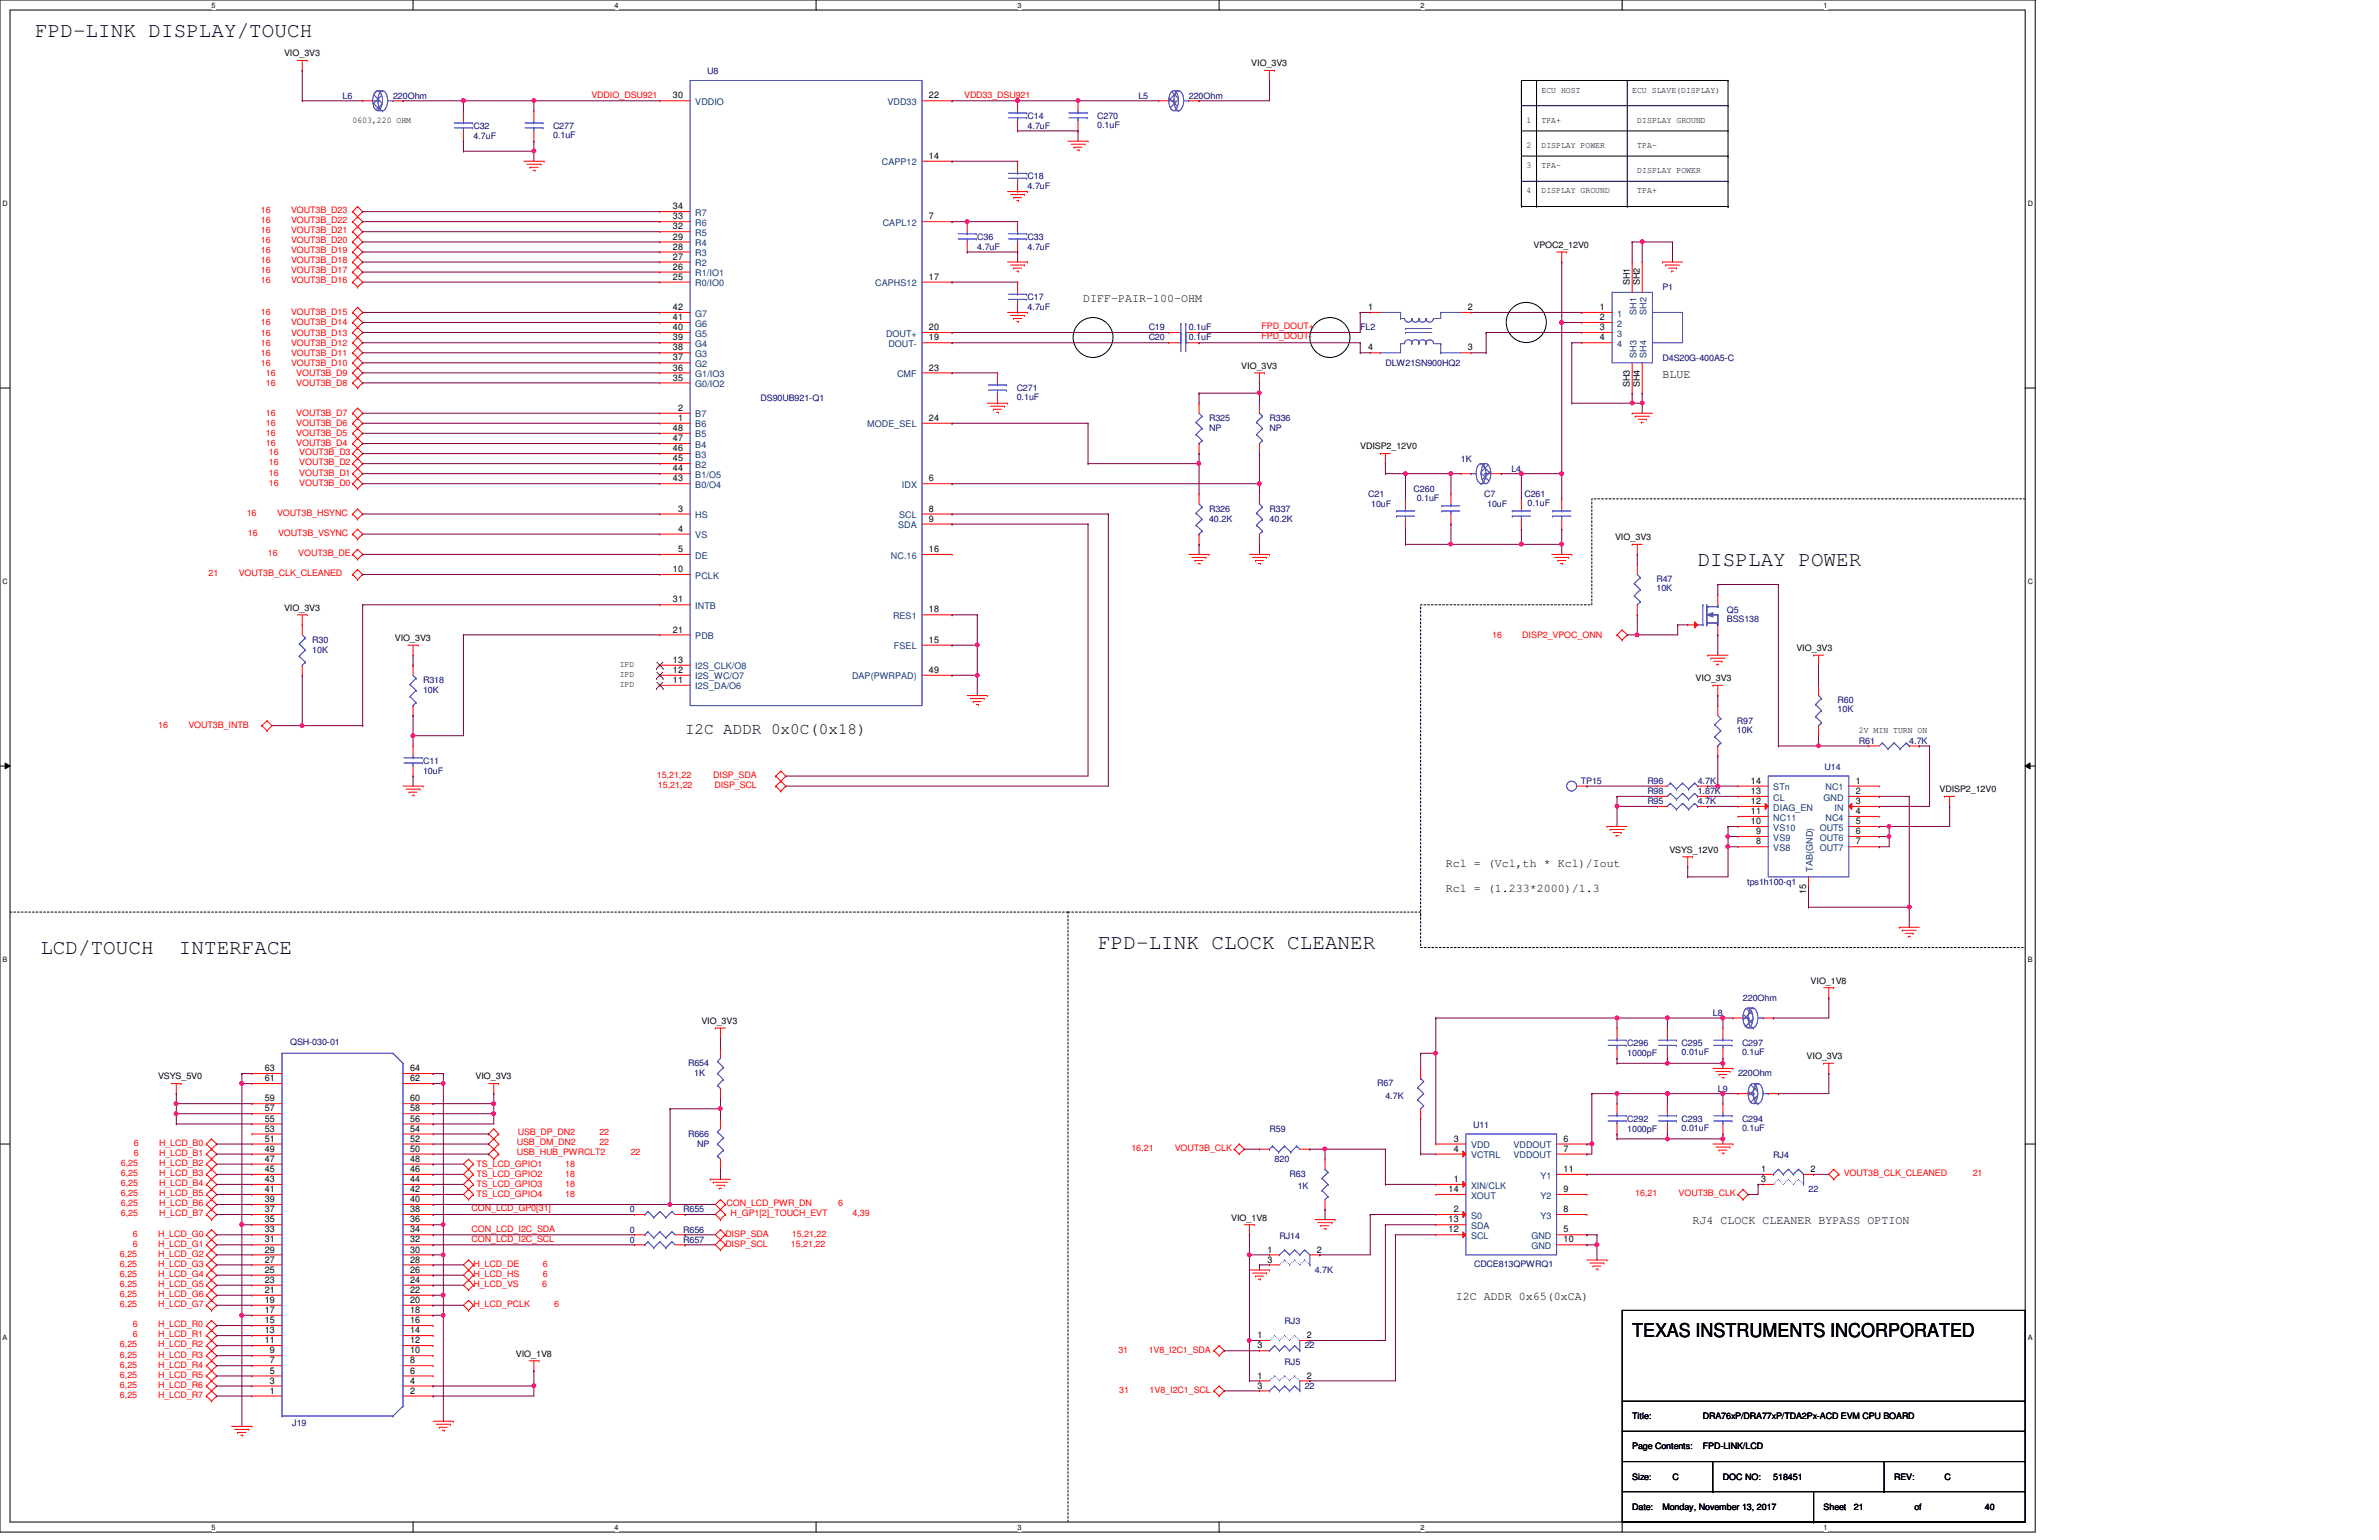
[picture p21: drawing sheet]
<svg xmlns="http://www.w3.org/2000/svg" width="432mm" height="279mm" viewBox="0 0 432 279" stroke-linecap="round" stroke-linejoin="round" font-family="sans-serif">
<defs><g id="words">
<g font-size="3.8">
<text x="6.4" y="6.7">FPD-LINK DISPLAY/TOUCH</text>
<text x="308.1" y="102.7">DISPLAY POWER</text>
<text x="7.3" y="173.1">LCD/TOUCH</text>
<text x="32.5" y="173.1">INTERFACE</text>
<text x="199.3" y="172.3">FPD-LINK CLOCK CLEANER</text>
</g>
<text font-size="3.5" x="296.2" y="242.7">TEXAS INSTRUMENTS INCORPORATED</text>
<text font-size="2.9" x="124.3" y="133.1">I2C ADDR 0x0C(0x18)</text>
<g font-size="2.2">
<text x="196.6" y="54.8">DIFF-PAIR-100-OHM</text>
<text x="301.8" y="68.5">BLUE</text>
<text x="262.4" y="157.2">Rcl = (Vcl,th * Kcl)/Iout</text>
<text x="262.4" y="161.8">Rcl = (1.233*2000)/1.3</text>
<text x="307.2" y="222.1">RJ4 CLOCK CLEANER BYPASS OPTION</text>
<text x="264.2" y="235.8">I2C ADDR 0x65(0xCA)</text>
</g>
<g font-size="1.7">
<text x="122.1" y="17.9">30</text>
<text x="168.6" y="17.9">22</text>
<text x="168.6" y="28.8">14</text>
<text x="122.1" y="38">34</text>
<text x="122.1" y="39.8">33</text>
<text x="122.1" y="41.6">32</text>
<text x="168.6" y="39.8">7</text>
<text x="122.1" y="43.5">29</text>
<text x="122.1" y="45.3">28</text>
<text x="122.1" y="47.1">27</text>
<text x="122.1" y="48.9">26</text>
<text x="122.1" y="50.8">25</text>
<text x="168.6" y="50.8">17</text>
<text x="295.8" y="51.8" transform="rotate(-90 295.8 51.8)">SH1</text>
<text x="297.6" y="51.8" transform="rotate(-90 297.6 51.8)">SH2</text>
<text x="122.1" y="56.3">42</text>
<text x="122.1" y="58.1">41</text>
<text x="122.1" y="59.9">40</text>
<text x="168.6" y="59.9">20</text>
<text x="248.3" y="56.3">1</text>
<text x="266.4" y="56.3">2</text>
<text x="290.4" y="56.3">1</text>
<text x="290.4" y="58.1">2</text>
<text x="290.4" y="59.9">3</text>
<text x="122.1" y="61.8">39</text>
<text x="122.1" y="63.6">38</text>
<text x="122.1" y="65.4">37</text>
<text x="168.6" y="61.8">19</text>
<text x="248.3" y="63.6">4</text>
<text x="266.4" y="63.6">3</text>
<text x="290.4" y="61.8">4</text>
<text x="122.1" y="67.2">36</text>
<text x="122.1" y="69">35</text>
<text x="168.6" y="67.2">23</text>
<text x="295.8" y="70.3" transform="rotate(-90 295.8 70.3)">SH3</text>
<text x="297.6" y="70.3" transform="rotate(-90 297.6 70.3)">SH4</text>
<text x="123.1" y="76.4">1</text>
<text x="123.1" y="74.5">2</text>
<text x="168.6" y="76.4">24</text>
<text x="122.1" y="78.2">48</text>
<text x="122.1" y="80.1">47</text>
<text x="122.1" y="81.9">46</text>
<text x="122.1" y="83.7">45</text>
<text x="122.1" y="85.5">44</text>
<text x="122.1" y="87.3">43</text>
<text x="168.6" y="87.3">6</text>
<text x="123.1" y="92.8">3</text>
<text x="168.6" y="92.8">8</text>
<text x="168.6" y="94.7">9</text>
<text x="123.1" y="96.5">4</text>
<text x="123.1" y="100.2">5</text>
<text x="168.6" y="100.2">16</text>
<text x="122.1" y="103.8">10</text>
<text x="122.1" y="109.3">31</text>
<text x="168.6" y="111.1">18</text>
<text x="122.1" y="114.8">21</text>
<text x="168.6" y="116.6">15</text>
<text x="122.1" y="123.9">11</text>
<text x="122.1" y="122.1">12</text>
<text x="122.1" y="120.3">13</text>
<text x="168.6" y="122.1">49</text>
<text x="317.8" y="142.2">14</text>
<text x="336.8" y="142.2">1</text>
<text x="317.8" y="149.5">10</text>
<text x="317.8" y="147.7">11</text>
<text x="317.8" y="145.9">12</text>
<text x="317.8" y="144.1">13</text>
<text x="336.8" y="144.1">2</text>
<text x="336.8" y="145.9">3</text>
<text x="336.8" y="147.7">4</text>
<text x="336.8" y="149.5">5</text>
<text x="318.7" y="153.2">8</text>
<text x="318.7" y="151.3">9</text>
<text x="336.8" y="151.3">6</text>
<text x="336.8" y="153.2">7</text>
<text x="327.8" y="162.1" transform="rotate(-90 327.8 162.1)">15</text>
<text x="48" y="196.2">61</text>
<text x="48" y="194.4">63</text>
<text x="74.4" y="196.2">62</text>
<text x="74.4" y="194.4">64</text>
<text x="48" y="203.5">55</text>
<text x="48" y="201.6">57</text>
<text x="48" y="199.8">59</text>
<text x="74.4" y="203.5">56</text>
<text x="74.4" y="201.6">58</text>
<text x="74.4" y="199.8">60</text>
<text x="48" y="209">49</text>
<text x="48" y="207.1">51</text>
<text x="48" y="205.3">53</text>
<text x="74.4" y="209">50</text>
<text x="74.4" y="207.1">52</text>
<text x="74.4" y="205.3">54</text>
<text x="263.9" y="207.1">3</text>
<text x="263.9" y="209">4</text>
<text x="283.8" y="207.1">6</text>
<text x="283.8" y="209">7</text>
<text x="48" y="214.5">43</text>
<text x="48" y="212.6">45</text>
<text x="48" y="210.8">47</text>
<text x="74.4" y="214.5">44</text>
<text x="74.4" y="212.6">46</text>
<text x="74.4" y="210.8">48</text>
<text x="263.9" y="214.5">1</text>
<text x="283.8" y="212.6">11</text>
<text x="319.7" y="212.6">1</text>
<text x="319.7" y="214.5">3</text>
<text x="328.6" y="212.6">2</text>
<text x="48" y="221.8">35</text>
<text x="48" y="219.9">37</text>
<text x="48" y="218.1">39</text>
<text x="48" y="216.3">41</text>
<text x="74.4" y="221.8">36</text>
<text x="74.4" y="219.9">38</text>
<text x="74.4" y="218.1">40</text>
<text x="74.4" y="216.3">42</text>
<text x="262.9" y="216.3">14</text>
<text x="262.9" y="221.8">13</text>
<text x="263.9" y="219.9">2</text>
<text x="283.8" y="216.3">9</text>
<text x="283.8" y="219.9">8</text>
<text x="48" y="227.2">29</text>
<text x="48" y="225.4">31</text>
<text x="48" y="223.6">33</text>
<text x="74.4" y="227.2">30</text>
<text x="74.4" y="225.4">32</text>
<text x="74.4" y="223.6">34</text>
<text x="230" y="227.2">1</text>
<text x="239" y="227.2">2</text>
<text x="262.9" y="223.6">12</text>
<text x="283.8" y="223.6">5</text>
<text x="283.8" y="225.4">10</text>
<text x="48" y="232.7">23</text>
<text x="48" y="230.9">25</text>
<text x="48" y="229.1">27</text>
<text x="74.4" y="232.7">24</text>
<text x="74.4" y="230.9">26</text>
<text x="74.4" y="229.1">28</text>
<text x="230" y="229.1">3</text>
<text x="48" y="238.2">17</text>
<text x="48" y="236.4">19</text>
<text x="48" y="234.6">21</text>
<text x="74.4" y="238.2">18</text>
<text x="74.4" y="236.4">20</text>
<text x="74.4" y="234.6">22</text>
<text x="48" y="243.7">11</text>
<text x="48" y="241.9">13</text>
<text x="48" y="240.1">15</text>
<text x="49" y="245.5">9</text>
<text x="74.4" y="245.5">10</text>
<text x="74.4" y="243.7">12</text>
<text x="74.4" y="241.9">14</text>
<text x="74.4" y="240.1">16</text>
<text x="228.2" y="242.8">1</text>
<text x="228.2" y="244.6">3</text>
<text x="237.2" y="242.8">2</text>
<text x="49" y="251">3</text>
<text x="49" y="249.2">5</text>
<text x="49" y="247.4">7</text>
<text x="74.4" y="251">4</text>
<text x="74.4" y="249.2">6</text>
<text x="74.4" y="247.4">8</text>
<text x="228.2" y="250.1">1</text>
<text x="228.2" y="251.9">3</text>
<text x="237.2" y="250.1">2</text>
<text x="49" y="252.9">1</text>
<text x="74.4" y="252.9">2</text>
</g>
<g font-size="1.7" fill="#004080">
<text x="126.2" y="19">VDDIO</text>
<text x="161.1" y="19">VDD33</text>
<text x="160.1" y="30">CAPP12</text>
<text x="126.2" y="39.2">R7</text>
<text x="126.2" y="41">R6</text>
<text x="160.2" y="41">CAPL12</text>
<text x="126.2" y="42.8">R5</text>
<text x="126.2" y="44.7">R4</text>
<text x="126.2" y="46.5">R3</text>
<text x="126.2" y="48.3">R2</text>
<text x="126.2" y="50.1">R1/IO1</text>
<text x="126.2" y="51.9">R0/IO0</text>
<text x="158.9" y="51.9">CAPHS12</text>
<text x="126.2" y="57.4">G7</text>
<text x="126.2" y="59.3">G6</text>
<text x="293.5" y="57.4">1</text>
<text x="293.5" y="59.3">2</text>
<text x="297" y="57.1" transform="rotate(-90 297 57.1)">SH1</text>
<text x="298.8" y="57.1" transform="rotate(-90 298.8 57.1)">SH2</text>
<text x="126.2" y="61.1">G5</text>
<text x="126.2" y="62.9">G4</text>
<text x="126.2" y="64.8">G3</text>
<text x="160.8" y="61.1">DOUT+</text>
<text x="161.2" y="62.9">DOUT-</text>
<text x="293.5" y="61.1">3</text>
<text x="293.5" y="62.9">4</text>
<text x="297" y="64.9" transform="rotate(-90 297 64.9)">SH3</text>
<text x="298.8" y="64.9" transform="rotate(-90 298.8 64.9)">SH4</text>
<text x="126.2" y="66.6">G2</text>
<text x="126.2" y="68.4">G1/IO3</text>
<text x="126.2" y="70.2">G0/IO2</text>
<text x="162.8" y="68.4">CMF</text>
<text x="126.2" y="77.6">B6</text>
<text x="126.2" y="75.7">B7</text>
<text x="157.4" y="77.6">MODE_SEL</text>
<text x="126.2" y="79.4">B5</text>
<text x="126.2" y="81.2">B4</text>
<text x="126.2" y="83.1">B3</text>
<text x="126.2" y="84.9">B2</text>
<text x="126.2" y="86.7">B1/O5</text>
<text x="126.2" y="88.5">B0/O4</text>
<text x="163.7" y="88.5">IDX</text>
<text x="126.2" y="94">HS</text>
<text x="163" y="95.8">SDA</text>
<text x="163.2" y="94">SCL</text>
<text x="126.2" y="97.7">VS</text>
<text x="126.2" y="101.3">DE</text>
<text x="161.7" y="101.3">NC.16</text>
<text x="126.2" y="105">PCLK</text>
<text x="126.2" y="110.5">INTB</text>
<text x="162.1" y="112.3">RES1</text>
<text x="126.2" y="116">PDB</text>
<text x="162.3" y="117.8">FSEL</text>
<text x="126.2" y="125.1">I2S_DA/O6</text>
<text x="126.2" y="123.3">I2S_WC/O7</text>
<text x="126.2" y="121.5">I2S_CLK/O8</text>
<text x="154.6" y="123.3">DAP(PWRPAD)</text>
<text x="321.9" y="143.4">STn</text>
<text x="331.3" y="143.4">NC1</text>
<text x="321.9" y="148.9">NC11</text>
<text x="321.9" y="147.1">DIAG_EN</text>
<text x="321.9" y="145.2">CL</text>
<text x="331" y="145.2">GND</text>
<text x="331.3" y="148.9">NC4</text>
<text x="333" y="147.1">IN</text>
<text x="321.9" y="154.4">VS8</text>
<text x="321.9" y="152.5">VS9</text>
<text x="321.9" y="150.7">VS10</text>
<text x="330.3" y="150.7">OUT5</text>
<text x="330.3" y="152.5">OUT6</text>
<text x="330.3" y="154.4">OUT7</text>
<text x="329" y="158.2" transform="rotate(-90 329 158.2)">TAB(GND)</text>
<text x="267" y="208.3">VDD</text>
<text x="274.7" y="208.3">VDDOUT</text>
<text x="267" y="210.1">VCTRL</text>
<text x="267" y="215.6">XIN/CLK</text>
<text x="274.7" y="210.1">VDDOUT</text>
<text x="279.6" y="213.8">Y1</text>
<text x="267" y="217.5">XOUT</text>
<text x="267" y="221.1">S0</text>
<text x="279.6" y="217.5">Y2</text>
<text x="279.6" y="221.1">Y3</text>
<text x="267" y="223">SDA</text>
<text x="267" y="224.8">SCL</text>
<text x="278" y="224.8">GND</text>
<text x="278" y="226.6">GND</text>
</g>
<g font-size="1.6">
<text x="51.6" y="10.2">VIO_3V3</text>
<text x="227.1" y="12">VIO_3V3</text>
<text x="279.8" y="16.8">ECU HOST</text>
<text x="296.2" y="16.8">ECU SLAVE(DISPLAY)</text>
<text x="64" y="22.3">0603,220 OHM</text>
<text x="277.1" y="22.3">1</text>
<text x="279.8" y="22.3">TPA+</text>
<text x="297.2" y="22.3">DISPLAY GROUND</text>
<text x="277.1" y="26.9">2</text>
<text x="279.8" y="26.9">DISPLAY POWER</text>
<text x="297.2" y="26.9">TPA-</text>
<text x="277.1" y="30.5">3</text>
<text x="277.1" y="35.1">4</text>
<text x="279.8" y="30.5">TPA-</text>
<text x="279.8" y="35.1">DISPLAY GROUND</text>
<text x="297.2" y="35.1">TPA+</text>
<text x="297.2" y="31.5">DISPLAY POWER</text>
<text x="278.3" y="45">VPOC2_12V0</text>
<text x="225.3" y="66.9">VIO_3V3</text>
<text x="246.9" y="81.5">VDISP2_12V0</text>
<text x="293.2" y="98">VIO_3V3</text>
<text x="51.6" y="110.8">VIO_3V3</text>
<text x="71.7" y="116.3">VIO_3V3</text>
<text x="326.1" y="118.1">VIO_3V3</text>
<text x="112.5" y="121">IPD</text>
<text x="112.5" y="122.9">IPD</text>
<text x="112.5" y="124.7">IPD</text>
<text x="307.8" y="123.6">VIO_3V3</text>
<text x="337.4" y="132.9">2V MIN TURN ON</text>
<text x="352" y="143.7">VDISP2_12V0</text>
<text x="303" y="154.7">VSYS_12V0</text>
<text x="328.6" y="178.5">VIO_1V8</text>
<text x="127.3" y="185.8">VIO_3V3</text>
<text x="28.7" y="195.8">VSYS_5V0</text>
<text x="86.3" y="195.8">VIO_3V3</text>
<text x="327.9" y="192.2">VIO_3V3</text>
<text x="223.5" y="221.4">VIO_1V8</text>
<text x="93.6" y="246.1">VIO_1V8</text>
<text x="296.2" y="257.5">Title:</text>
<text x="309.1" y="257.5">DRA76xP/DRA77xP/TDA2Px-ACD EVM CPU BOARD</text>
<text x="296.2" y="262.9">Page Contents:</text>
<text x="309.1" y="262.9">FPD-LINK/LCD</text>
<text x="296.2" y="268.4">Size:</text>
<text x="303.6" y="268.4">C</text>
<text x="312.7" y="268.4">DOC NO:</text>
<text x="321.9" y="268.4">518451</text>
<text x="343.8" y="268.4">REV:</text>
<text x="352.9" y="268.4">C</text>
<text x="296.2" y="273.9">Date:</text>
<text x="301.8" y="273.9">Monday, November 13, 2017</text>
<text x="331" y="273.9">Sheet</text>
<text x="336.5" y="273.9">21</text>
<text x="347.5" y="273.9">of</text>
<text x="360.3" y="273.9">40</text>
</g>
<g font-size="1.6" fill="#000080">
<text x="62.2" y="17.9">L6</text>
<text x="71.3" y="17.9">220Ohm</text>
<text x="128.4" y="13.5">U8</text>
<text x="206.6" y="17.9">L5</text>
<text x="215.8" y="17.9">220Ohm</text>
<text x="85.9" y="23.4">C32</text>
<text x="100.4" y="23.4">C277</text>
<text x="186.5" y="21.5">C14</text>
<text x="186.5" y="23.4">4.7uF</text>
<text x="199.1" y="21.5">C270</text>
<text x="199.1" y="23.2">0.1uF</text>
<text x="85.9" y="25.2">4.7uF</text>
<text x="100.4" y="25">0.1uF</text>
<text x="186.5" y="32.5">C18</text>
<text x="186.5" y="34.3">4.7uF</text>
<text x="177.4" y="43.5">C36</text>
<text x="177.4" y="45.3">4.7uF</text>
<text x="186.5" y="43.5">C33</text>
<text x="186.5" y="45.3">4.7uF</text>
<text x="301.8" y="52.6">P1</text>
<text x="186.5" y="54.5">C17</text>
<text x="186.5" y="56.3">4.7uF</text>
<text x="208.5" y="59.9">C19</text>
<text x="215.8" y="59.9">0.1uF</text>
<text x="246.9" y="59.9">FL2</text>
<text x="208.5" y="61.8">C20</text>
<text x="215.8" y="61.8">0.1uF</text>
<text x="301.8" y="65.4">D4S20G-400A5-C</text>
<text x="184.5" y="70.9">C271</text>
<text x="251.5" y="66.3">DLW21SN900HQ2</text>
<text x="138" y="72.8">DS90UB921-Q1</text>
<text x="184.5" y="72.6">0.1uF</text>
<text x="219.5" y="76.4">R325</text>
<text x="230.4" y="76.4">R336</text>
<text x="219.5" y="78.2">NP</text>
<text x="230.4" y="78.2">NP</text>
<text x="265.2" y="83.7">1K</text>
<text x="256.6" y="89.2">C260</text>
<text x="274.3" y="85.6">L4</text>
<text x="219.5" y="92.9">R326</text>
<text x="219.5" y="94.7">40.2K</text>
<text x="230.4" y="92.9">R337</text>
<text x="230.4" y="94.7">40.2K</text>
<text x="248.3" y="90.1">C21</text>
<text x="248.9" y="91.9">10uF</text>
<text x="257.1" y="90.8">0.1uF</text>
<text x="269.4" y="90.1">C7</text>
<text x="269.9" y="91.9">10uF</text>
<text x="276.7" y="90.1">C261</text>
<text x="277.2" y="91.8">0.1uF</text>
<text x="300.7" y="105.7">R47</text>
<text x="300.7" y="107.3">10K</text>
<text x="313.4" y="111.2">Q5</text>
<text x="313.4" y="112.8">BSS138</text>
<text x="56.7" y="116.6">R30</text>
<text x="56.7" y="118.5">10K</text>
<text x="76.8" y="124">R318</text>
<text x="76.8" y="125.8">10K</text>
<text x="315.3" y="131.3">R97</text>
<text x="333.5" y="127.6">R60</text>
<text x="333.5" y="129.2">10K</text>
<text x="315.3" y="132.9">10K</text>
<text x="337.4" y="134.9">R61</text>
<text x="346.5" y="134.9">4.7K</text>
<text x="76.8" y="138.6">C11</text>
<text x="76.8" y="140.4">10uF</text>
<text x="286.9" y="142.2">TP15</text>
<text x="299" y="142.2">R96</text>
<text x="308.1" y="142.2">4.7K</text>
<text x="331.2" y="139.7">U14</text>
<text x="299" y="145.9">R95</text>
<text x="299" y="144.1">R98</text>
<text x="308.1" y="145.9">4.7K</text>
<text x="308.1" y="144.1">1.87K</text>
<text x="317.1" y="160.5">tps1h100-q1</text>
<text x="310.9" y="184.3">L8</text>
<text x="316.4" y="181.6">220Ohm</text>
<text x="52.7" y="189.6">QSH-030-01</text>
<text x="295.4" y="189.8">C296</text>
<text x="295.4" y="191.6">1000pF</text>
<text x="305.2" y="189.8">C295</text>
<text x="305.2" y="191.4">0.01uF</text>
<text x="316.2" y="189.8">C297</text>
<text x="316.2" y="191.4">0.1uF</text>
<text x="124.9" y="193.5">R654</text>
<text x="126" y="195.3">1K</text>
<text x="250" y="197.1">R67</text>
<text x="315.5" y="195.3">220Ohm</text>
<text x="251.5" y="199.3">4.7K</text>
<text x="295.4" y="203.5">C292</text>
<text x="305.2" y="203.5">C293</text>
<text x="311.8" y="198">L9</text>
<text x="316.2" y="203.5">C294</text>
<text x="124.9" y="206.2">R666</text>
<text x="126.5" y="208.1">NP</text>
<text x="230.4" y="205.4">R59</text>
<text x="267.4" y="204.6">U11</text>
<text x="295.4" y="205.4">1000pF</text>
<text x="305.2" y="205.1">0.01uF</text>
<text x="316.2" y="205.1">0.1uF</text>
<text x="231.4" y="210.8">820</text>
<text x="234.1" y="213.6">R63</text>
<text x="235.5" y="215.8">1K</text>
<text x="321.9" y="210.1">RJ4</text>
<text x="114.3" y="220">0</text>
<text x="124" y="220">R655</text>
<text x="328.3" y="216.3">22</text>
<text x="114.3" y="225.5">0</text>
<text x="114.3" y="223.6">0</text>
<text x="124" y="225.5">R657</text>
<text x="124" y="223.6">R656</text>
<text x="232.2" y="224.7">RJ14</text>
<text x="238.6" y="230.9">4.7K</text>
<text x="267.5" y="229.8">CDCE813QPWRQ1</text>
<text x="233.2" y="240.3">RJ3</text>
<text x="236.8" y="244.6">22</text>
<text x="233.2" y="247.6">RJ5</text>
<text x="236.8" y="252">22</text>
<text x="53" y="258.7">J19</text>
</g>
<g font-size="1.6" fill="#f00">
<text x="107.4" y="17.7">VDDIO_DSU921</text>
<text x="175" y="17.7">VDD33_DSU921</text>
<text x="47.4" y="38.6">16</text>
<text x="47.4" y="40.4">16</text>
<text x="52.8" y="38.6">VOUT3B_D23</text>
<text x="52.8" y="40.4">VOUT3B_D22</text>
<text x="47.4" y="42.2">16</text>
<text x="47.4" y="44">16</text>
<text x="47.4" y="45.9">16</text>
<text x="47.4" y="47.7">16</text>
<text x="52.8" y="42.2">VOUT3B_D21</text>
<text x="52.8" y="44">VOUT3B_D20</text>
<text x="52.8" y="45.9">VOUT3B_D19</text>
<text x="52.8" y="47.7">VOUT3B_D18</text>
<text x="47.4" y="49.5">16</text>
<text x="47.4" y="51.4">16</text>
<text x="52.8" y="49.5">VOUT3B_D17</text>
<text x="52.8" y="51.4">VOUT3B_D16</text>
<text x="47.4" y="57.2">16</text>
<text x="47.4" y="59.1">16</text>
<text x="52.8" y="57.2">VOUT3B_D15</text>
<text x="52.8" y="59.1">VOUT3B_D14</text>
<text x="229" y="59.7">FPD_DOUT+</text>
<text x="47.4" y="60.9">16</text>
<text x="47.4" y="62.7">16</text>
<text x="47.4" y="64.5">16</text>
<text x="52.8" y="60.9">VOUT3B_D13</text>
<text x="52.8" y="62.7">VOUT3B_D12</text>
<text x="52.8" y="64.5">VOUT3B_D11</text>
<text x="229" y="61.6">FPD_DOUT-</text>
<text x="47.4" y="66.3">16</text>
<text x="48.3" y="68.2">16</text>
<text x="48.3" y="70">16</text>
<text x="52.8" y="66.3">VOUT3B_D10</text>
<text x="53.8" y="68.2">VOUT3B_D9</text>
<text x="53.8" y="70">VOUT3B_D8</text>
<text x="48.3" y="75.5">16</text>
<text x="48.3" y="77.3">16</text>
<text x="53.8" y="75.5">VOUT3B_D7</text>
<text x="53.8" y="77.3">VOUT3B_D6</text>
<text x="48.3" y="79.2">16</text>
<text x="48.3" y="81">16</text>
<text x="48.8" y="82.6">16</text>
<text x="53.8" y="79.2">VOUT3B_D5</text>
<text x="53.8" y="81">VOUT3B_D4</text>
<text x="54.3" y="82.6">VOUT3B_D3</text>
<text x="48.8" y="84.5">16</text>
<text x="48.8" y="86.3">16</text>
<text x="48.8" y="88.1">16</text>
<text x="54.3" y="84.5">VOUT3B_D2</text>
<text x="54.3" y="86.3">VOUT3B_D1</text>
<text x="54.3" y="88.1">VOUT3B_D0</text>
<text x="44.8" y="93.6">16</text>
<text x="50.3" y="93.6">VOUT3B_HSYNC</text>
<text x="45" y="97.2">16</text>
<text x="48.6" y="100.9">16</text>
<text x="50.5" y="97.2">VOUT3B_VSYNC</text>
<text x="54.1" y="100.9">VOUT3B_DE</text>
<text x="37.8" y="104.6">21</text>
<text x="43.3" y="104.6">VOUT3B_CLK_CLEANED</text>
<text x="270.8" y="115.7">16</text>
<text x="276.3" y="115.7">DISP2_VPOC_ONN</text>
<text x="28.7" y="132">16</text>
<text x="34.2" y="132">VOUT3B_INTB</text>
<text x="119.2" y="141.1">15,21,22</text>
<text x="119.4" y="143">15,21,22</text>
<text x="129.5" y="141.1">DISP_SDA</text>
<text x="129.7" y="143">DISP_SCL</text>
<text x="24.3" y="207.9">6</text>
<text x="24.3" y="209.7">6</text>
<text x="28.9" y="207.9">H_LCD_B0</text>
<text x="28.9" y="209.7">H_LCD_B1</text>
<text x="93.8" y="207.7">USB_DM_DN2</text>
<text x="93.8" y="209.5">USB_HUB_PWRCLT2</text>
<text x="94" y="205.9">USB_DP_DN2</text>
<text x="108.8" y="205.9">22</text>
<text x="108.8" y="207.7">22</text>
<text x="114.5" y="209.5">22</text>
<text x="205.4" y="208.8">16,21</text>
<text x="213.2" y="208.8">VOUT3B_CLK</text>
<text x="21.9" y="211.5">6,25</text>
<text x="21.9" y="213.4">6,25</text>
<text x="21.9" y="215.2">6,25</text>
<text x="28.9" y="211.5">H_LCD_B2</text>
<text x="28.9" y="213.4">H_LCD_B3</text>
<text x="28.9" y="215.2">H_LCD_B4</text>
<text x="86.5" y="211.8">TS_LCD_GPIO1</text>
<text x="86.5" y="213.6">TS_LCD_GPIO2</text>
<text x="86.5" y="215.4">TS_LCD_GPIO3</text>
<text x="102.6" y="211.8">18</text>
<text x="102.6" y="213.6">18</text>
<text x="102.6" y="215.4">18</text>
<text x="334.6" y="213.4">VOUT3B_CLK_CLEANED</text>
<text x="358.1" y="213.4">21</text>
<text x="21.9" y="217">6,25</text>
<text x="21.9" y="218.9">6,25</text>
<text x="21.9" y="220.7">6,25</text>
<text x="28.9" y="217">H_LCD_B5</text>
<text x="28.9" y="218.9">H_LCD_B6</text>
<text x="28.9" y="220.7">H_LCD_B7</text>
<text x="85.6" y="219.8">CON_LCD_GP0[31]</text>
<text x="86.5" y="217.2">TS_LCD_GPIO4</text>
<text x="102.6" y="217.2">18</text>
<text x="131.9" y="218.9">CON_LCD_PWR_DN</text>
<text x="132.6" y="220.7">H_GP1[2]_TOUCH_EVT</text>
<text x="152.1" y="218.9">6</text>
<text x="154.7" y="220.7">4,39</text>
<text x="296.8" y="217">16,21</text>
<text x="304.7" y="217">VOUT3B_CLK</text>
<text x="24.1" y="224.4">6</text>
<text x="24.1" y="226.2">6</text>
<text x="28.7" y="224.4">H_LCD_G0</text>
<text x="28.7" y="226.2">H_LCD_G1</text>
<text x="85.6" y="223.4">CON_LCD_I2C_SDA</text>
<text x="85.6" y="225.3">CON_LCD_I2C_SCL</text>
<text x="131.7" y="224.4">DISP_SDA</text>
<text x="131.7" y="226.2">DISP_SCL</text>
<text x="143.6" y="226.2">15,21,22</text>
<text x="143.7" y="224.4">15,21,22</text>
<text x="21.8" y="228">6,25</text>
<text x="21.8" y="229.8">6,25</text>
<text x="21.8" y="231.7">6,25</text>
<text x="21.8" y="233.5">6,25</text>
<text x="28.7" y="228">H_LCD_G2</text>
<text x="28.7" y="229.8">H_LCD_G3</text>
<text x="28.7" y="231.7">H_LCD_G4</text>
<text x="28.7" y="233.5">H_LCD_G5</text>
<text x="85.9" y="233.5">H_LCD_VS</text>
<text x="85.9" y="231.7">H_LCD_HS</text>
<text x="85.9" y="229.8">H_LCD_DE</text>
<text x="98.4" y="233.5">6</text>
<text x="98.6" y="231.7">6</text>
<text x="98.6" y="229.8">6</text>
<text x="21.8" y="235.3">6,25</text>
<text x="21.8" y="237.2">6,25</text>
<text x="28.7" y="235.3">H_LCD_G6</text>
<text x="28.7" y="237.2">H_LCD_G7</text>
<text x="85.9" y="237.2">H_LCD_PCLK</text>
<text x="100.6" y="237.2">6</text>
<text x="21.8" y="244.5">6,25</text>
<text x="24.1" y="240.8">6</text>
<text x="24.1" y="242.7">6</text>
<text x="28.7" y="240.8">H_LCD_R0</text>
<text x="28.7" y="242.7">H_LCD_R1</text>
<text x="28.7" y="244.5">H_LCD_R2</text>
<text x="203" y="245.4">31</text>
<text x="208.5" y="245.4">1V8_I2C1_SDA</text>
<text x="21.8" y="246.3">6,25</text>
<text x="21.8" y="248.1">6,25</text>
<text x="21.8" y="250">6,25</text>
<text x="21.8" y="251.8">6,25</text>
<text x="28.7" y="246.3">H_LCD_R3</text>
<text x="28.7" y="248.1">H_LCD_R4</text>
<text x="28.7" y="250">H_LCD_R5</text>
<text x="28.7" y="251.8">H_LCD_R6</text>
<text x="21.8" y="253.6">6,25</text>
<text x="28.7" y="253.6">H_LCD_R7</text>
<text x="203.2" y="252.7">31</text>
<text x="208.7" y="252.7">1V8_I2C1_SCL</text>
</g>
<g font-size="1.3">
<text x="38.4" y="1.4">5</text>
<text x="111.5" y="1.4">4</text>
<text x="184.7" y="1.4">3</text>
<text x="257.9" y="1.4">2</text>
<text x="331" y="1.4">1</text>
<text x=".5" y="37.3">D</text>
<text x="368" y="37.3">D</text>
<text x=".5" y="105.9">C</text>
<text x="368" y="105.9">C</text>
<text x=".5" y="174.5">B</text>
<text x="368" y="174.5">B</text>
<text x=".5" y="243">A</text>
<text x="368" y="243">A</text>
<text x="38.4" y="277.5">5</text>
<text x="111.5" y="277.5">4</text>
<text x="184.7" y="277.5">3</text>
<text x="257.9" y="277.5">2</text>
<text x="331" y="277.5">1</text>
</g>
</g></defs>
<path d="M0 0h369.4v278h-369.4zM1.8 1.8h365.8v274.3h-365.8z" fill="none" stroke="#000" stroke-width=".18"/>
<g fill="#fff">
<path d="M38.4 .2h.7v1.5h-.7z"/>
<path d="M38.4 276.4h.7v1.4h-.7z"/>
</g>
<path d="M75 0v1.8M75 276.1v1.9" fill="none" stroke="#000" stroke-width=".18"/>
<g fill="#fff">
<path d="M111.5 .2h.8v1.5h-.8z"/>
<path d="M111.5 276.4h.8v1.4h-.8z"/>
</g>
<path d="M148.1 0v1.8M148.1 276.1v1.9" fill="none" stroke="#000" stroke-width=".18"/>
<g fill="#fff">
<path d="M184.7 .2h.7v1.5h-.7z"/>
<path d="M184.7 276.4h.7v1.4h-.7z"/>
</g>
<path d="M221.3 0v1.8M221.3 276.1v1.9" fill="none" stroke="#000" stroke-width=".18"/>
<g fill="#fff">
<path d="M257.9 .2h.7v1.5h-.7z"/>
<path d="M257.9 276.4h.7v1.4h-.7z"/>
</g>
<path d="M294.4 0v1.8M294.4 276.1v1.9" fill="none" stroke="#000" stroke-width=".18"/>
<g fill="#fff">
<path d="M331 .2h.7v1.5h-.7z"/>
<path d="M331 276.4h.7v1.4h-.7z"/>
<path d="M.5 36.1h.9v1.5h-.9z"/>
<path d="M368 36.1h1v1.5h-1z"/>
<path d="M.5 104.7h.9v1.5h-.9z"/>
<path d="M368 104.7h1v1.5h-1z"/>
</g>
<path d="M0 70.4h1.8M367.6 70.4h1.8" fill="none" stroke="#000" stroke-width=".18"/>
<g fill="#fff">
<path d="M.5 173.3h.8v1.5h-.8z"/>
<path d="M368 173.3h.9v1.5h-.9z"/>
</g>
<path d="M0 139h1.8M.9 138.4l.9 .6-.9 .5zM367.6 139l.9-.6v1.1zM367.6 139h1.8" fill="none" stroke="#000" stroke-width=".18"/>
<path d="M.9 138.4l.9 .6-.9 .5zM367.6 139l.9-.6v1.1z" fill="#000"/>
<g fill="#fff">
<path d="M.5 241.9h.8v1.4h-.8z"/>
<path d="M368 241.9h.9v1.4h-.9z"/>
</g>
<g fill="none" stroke="#000" stroke-width=".18">
<path d="M276.1 19.2h37.5M278.9 14.6v22.9M295.4 14.6v22.9M313.6 14.6h.1M313.6 19.2h.1M313.6 14.6h-37.5v22.9M313.6 14.6v22.9M276.1 37.5h.1M276.1 23.7h37.5M276.1 28.3h37.5M276.1 32.9h37.5M276.1 37.5h37.5"/>
<path d="M278.9 37.5h.1M295.4 37.5h.1M313.6 23.7h.1M313.6 28.3h.1M313.6 32.9h.1M313.6 37.5h.1M0 207.6h1.8M367.6 207.6h1.8M294.4 237.7h73.2v38.4h-73.2zM294.4 259.7h73.2M294.4 254.2h73.2M367.6 259.7h.1"/>
<path d="M367.6 254.2h.1M294.4 270.6h73.2M294.4 265.2h73.2M310.9 270.6h.1M310.9 265.2v5.4M329.2 276.1h.1M329.2 270.6v5.5M342 270.6h.1M342 265.2v5.4M367.6 270.6h.1M367.6 265.2h.1"/>
<circle cx="277" cy="58.5" r="3.6"/>
<circle cx="198.4" cy="61.2" r="3.6"/>
<circle cx="241.4" cy="61.2" r="3.6"/>
</g>
<path d="M367.6 90.5h-78.7v19.2h-31v56.7M193.8 165.5h-192M193.8 165.5h64.1v6.4h109.7M193.8 276.1v-110.6" fill="none" stroke="#000" stroke-width=".18" stroke-dasharray=".3 .3"/>
<g fill="none" stroke="#f00" stroke-width=".18">
<path d="M53.9 11h1.9M54.9 12.8h.1M54.9 11v1.8M55.8 11h.1M229.5 12.8h1.9M230.4 14.6h.1M230.4 12.8v1.8M231.4 12.8h.1M64 38.4h.1M64 38.4l.9 .9M64.9 39.3h.1M64.9 37.5h.1"/>
<path d="M64.9 37.5l.9 .9-1.8 1.8M64.9 37.5l-.9 .9M64.9 39.3l.9 .9-1.8 1.8M84.1 20.1h.1M84.1 25.6h.1M84.1 20.1v1.8M84.1 23.7v1.9M95.1 29.3h3.7M95.6 29.8h2.6M96.2 30.4h.1M96.2 30.4h1.5M96.7 30.9h.4"/>
<path d="M97.1 30.9h.1M98.2 29.8h.1M98.8 29.3h.1M182.9 34.8h3.6M183.4 35.3h2.6M184 35.9h.1M184 35.9h1.4M184.5 36.4h.4M184.9 36.4h.1M186 35.3h.1M186.5 34.8h.1M193.8 25.6h3.7"/>
<path d="M194.4 26.2h2.5M194.9 26.7h.1M194.9 26.7h1.5M195.5 27.2h.4M195.9 27.2h.1M196.9 26.2h.1M197.5 25.6h.1M64 40.2h.1M64 42h.1M64 43.9h.1M64 45.7h.1M64 47.5h.1"/>
<path d="M64 49.4h.1M64 51.2h.1M64 56.7h.1M64 58.5h.1M64 40.2l.9 .9M64 42l.9 1M64 43.9l1.8 1.8-.9 .9M64 45.7l1.8 1.8-1.8 1.9M64 47.5l.9 1M64 49.4l.9 .9M64 51.2l.9 .9M64 56.7l.9 .9"/>
<path d="M64 58.5l.9 .9M64.9 41.1h.1M64.9 43h.1M64.9 44.8h.1M64.9 46.6h.1M64.9 48.5h.1M64.9 50.3h.1M64.9 52.1h.1M64.9 55.8h.1M64.9 57.6h.1M64.9 59.4h.1M64.9 41.1l.9 .9-.9 1"/>
<path d="M64.9 43l.9 .9-.9 .9M64.9 43l-.9 .9M64.9 44.8l-.9 .9M64.9 46.6l-.9 .9M64.9 48.5l.9 .9-1.8 1.8M64.9 50.3l.9 .9-.9 .9M64.9 55.8l.9 .9-1.8 1.8M64.9 55.8l-.9 .9M64.9 57.6l.9 .9-1.8 1.8M64.9 59.4l.9 .9-.9 1M182.9 47.5h3.6M182.9 56.7h3.6"/>
<path d="M183.4 48.1h2.6M183.4 57.2h2.6M184 48.6h.1M184 57.8h.1M184 48.6h1.4M184 57.8h1.4M184.5 49.2h.4M184.5 58.3h.4M184.9 49.2h.1M184.9 58.3h.1M186 48.1h.1M186 57.2h.1"/>
<path d="M186.5 47.5h.1M186.5 56.7h.1M248.7 56.7h.1M248.7 56.7h1.8M265.2 56.7h1.8M267 56.7h.1M282.5 45.7h1.9M283.5 47.5h.1M283.5 45.7v1.8M284.4 45.7h.1M301.8 47.5h.1M301.8 47.5h3.6"/>
<path d="M302.3 48.1h.1M302.3 48.1h2.5M302.9 48.6h1.4M303.4 49.2h.1M303.4 49.2h.3M304.3 48.6h.1M64 60.3h.1M64 62.2h.1M64 64h.1M64 65.8h.1M64 67.6h.1M64 69.5h.1"/>
<path d="M64 75h.1M64 76.8h.1M64 78.6h.1M64 60.3l.9 1M64 62.2l1.8 1.8-.9 .9M64 64l1.8 1.8-1.8 1.8M64 65.8l.9 1M64 67.6l.9 1M64 69.5l.9 .9M64 75l.9 .9M64 76.8l.9 .9M64 78.6l.9 .9"/>
<path d="M64.9 61.3h.1M64.9 63.1h.1M64.9 64.9h.1M64.9 66.8h.1M64.9 68.6h.1M64.9 70.4h.1M64.9 74h.1M64.9 75.9h.1M64.9 77.7h.1M64.9 79.5h.1M64.9 61.3l.9 .9-.9 .9M64.9 61.3l-.9 .9"/>
<path d="M64.9 63.1l-.9 .9M64.9 64.9l-.9 .9M64.9 66.8l.9 .8-1.8 1.9M64.9 68.6l.9 .9-.9 .9M64.9 74l.9 1-1.8 1.8M64.9 74l-.9 1M64.9 75.9l.9 .9-1.8 1.8M64.9 77.7l.9 .9-.9 .9M64.9 79.5l.9 1-.9 .9M64.9 79.5l-.9 1M179.2 73.2h3.7M179.7 73.7h2.6"/>
<path d="M180.3 74.3h.1M180.3 74.3h1.5M180.8 74.8h.4M181.1 67.6h.1M181.1 73.2h.1M181.1 67.6v1.9M181.1 71.3v1.9M181.2 74.8h.1M182.3 73.7h.1M182.9 73.2h.1M227.7 67.6h1.8M228.6 69.5h.1"/>
<path d="M228.6 67.6v1.9M229.5 67.6h.1M248.7 64h.1M248.7 64h1.8M265.2 64h1.8M267 64h.1M296.2 75h.1M296.2 75h3.7M296.8 75.5h.1M296.8 75.5h2.6M297.3 76.1h1.5M297.9 76.6h.1"/>
<path d="M297.9 76.6h.4M298.8 76.1h.1M64 80.5h.1M64 82.3h.1M64 84.1h.1M64 85.9h.1M64 87.8h.1M64 93.3h.1M64 96.9h.1M64 80.5l1.8 1.8-.9 .9M64 82.3l1.8 1.8-1.8 1.8M64 84.1l.9 .9"/>
<path d="M64 85.9l.9 1M64 87.8l.9 .9M64 93.3l.9 .9M64 96.9l.9 .9M64.9 81.4h.1M64.9 83.2h.1M64.9 85h.1M64.9 86.9h.1M64.9 88.7h.1M64.9 92.3h.1M64.9 94.2h.1M64.9 96h.1"/>
<path d="M64.9 97.8h.1M64.9 99.7h.1M64.9 81.4l-.9 .9M64.9 83.2l-.9 .9M64.9 85l.9 .9-1.8 1.9M64.9 86.9l.9 .9-.9 .9M64.9 92.3l.9 1-.9 .9M64.9 92.3l-.9 1M64.9 96l.9 .9-.9 .9M64.9 96l-.9 .9M64.9 99.7l.9 .9-.9 .9M64.9 99.7l-.9 .9"/>
<path d="M250.5 82.3h.1M250.5 82.3h1.8M251.5 84.1h.1M251.5 82.3v1.8M276.1 90.5h.1M276.1 96h.1M276.1 90.5v1.8M276.1 94.2v1.8M296.2 98.8h.1M296.2 98.8h1.9M297.2 98.8v1.8M53.9 111.5h1.9"/>
<path d="M54.9 113.4h.1M54.9 111.5v1.9M55.8 111.5h.1M64 100.6h.1M64 104.2h.1M64 100.6l.9 .9M64 104.2l.9 1M64.9 101.5h.1M64.9 103.3h.1M64.9 105.2h.1M64.9 103.3l.9 .9-.9 1M64.9 103.3l-.9 .9"/>
<path d="M74 117.1h1.9M75 118.9h.1M75 117.1v1.8M75.9 117.1h.1M215.8 100.6h3.7M216.3 101.1h2.6M216.9 101.7h.1M216.9 101.7h1.5M217.4 102.2h.4M217.8 102.2h.1M218.9 101.1h.1M219.5 100.6h.1"/>
<path d="M226.8 100.6h3.6M227.3 101.1h2.6M227.9 101.7h.1M227.9 101.7h1.4M228.4 102.2h.4M228.8 102.2h.1M229.9 101.1h.1M230.4 100.6h.1M281.6 100.6h3.7M282.2 101.1h2.5M282.7 101.7h.1M282.7 101.7h1.5"/>
<path d="M283.3 102.2h.3M283.6 102.2h.1M284.7 101.1h.1M285.3 100.6h.1M293.5 115.2h.1M293.5 115.2l.9 .9M294.4 114.3h.1M294.4 116.1h.1M294.4 114.3l1 .9-1 .9M294.4 114.3l-.9 .9M297.2 100.6h.1M310 118.9h.1"/>
<path d="M310 118.9h3.6M310.5 119.4h.1M310.5 119.4h2.6M311.1 120h1.4M312.5 120h.1M329.2 118.9h.1M329.2 118.9h1.8M330.1 118.9v1.8M47.5 131.7h.1M47.5 131.7l1 .9M48.5 130.8h.1M48.5 132.6h.1"/>
<path d="M48.5 130.8l.9 .9-.9 .9M48.5 130.8l-1 .9M141.7 139.9h.1M141.7 139.9l.9 .9-.9 .9M141.7 139.9l-.9 .9M175.6 126.2h3.6M176.1 126.7h2.5M176.7 127.3h.1M176.7 127.3h1.4M177.2 127.8h.4M177.6 127.8h.1M178.6 126.7h.1"/>
<path d="M179.2 126.2h.1M310.9 124.3h.1M310.9 124.3h1.8M311.6 120.5h.1M311.6 120.5h.4M311.8 126.2h.1M311.8 124.3v1.9M330.1 120.7h.1M73.2 142.6h3.6M73.7 143.2h2.5M74.3 143.7h.1M74.3 143.7h1.4"/>
<path d="M74.8 144.3h.3M75.1 144.3h.1M76.2 143.2h.1M76.8 142.6h.1M140.8 140.8h.1M140.8 142.6h.1M140.8 140.8l1.8 1.8-.9 1M140.8 142.6l.9 1M141.7 141.7h.1M141.7 143.6h.1M141.7 141.7l-.9 .9M291.7 149.9h.1"/>
<path d="M291.7 149.9h3.7M292.2 150.5h.1M292.2 150.5h2.6M292.8 151h1.5M293.3 151.6h.1M293.3 151.6h.4M294.3 151h.1M305.4 155.4h1.8M306.3 157.3h.1M306.3 155.4v1.9M307.2 155.4h.1M352.9 144.5h.1"/>
<path d="M352.9 144.5h1.9M353.9 146.3h.1M353.9 144.5v1.8M331 179.2h1.8M331.9 179.2v1.9M332.8 179.2h.1M344.7 168.2h.1M344.7 168.2h3.7M345.3 168.8h.1M345.3 168.8h2.5M345.8 169.3h1.5M346.4 169.9h.1"/>
<path d="M346.4 169.9h.4M347.3 169.3h.1M31.1 196.6h1.8M32 198.4h.1M32 196.6v1.8M32.9 196.6h.1M88.7 196.6h1.8M89.6 198.4h.1M89.6 196.6v1.8M90.5 196.6h.1M129.8 186.5h.1M129.8 186.5h1.9"/>
<path d="M130.8 188.3h.1M130.8 186.5v1.8M310.9 193.8h3.6M311.4 194.4h2.6M312 194.9h.1M312 194.9h1.4M312.5 195.5h.4M312.9 195.5h.1M314 194.4h.1M314.5 193.8h.1M331 192.9h.1M331 192.9h1.8"/>
<path d="M331.9 194.8h.1M331.9 181.1h.1M331.9 192.9v1.9M37.5 207.6h.1M37.5 209.4h.1M37.5 211.2h.1M37.5 213.1h.1M37.5 214.9h.1M37.5 216.7h.1M37.5 218.5h.1M37.5 207.6l.9 .9M37.5 209.4l.9 .9"/>
<path d="M37.5 211.2l1.8 1.9-.9 .9M37.5 213.1l.9 .9M37.5 214.9l.9 .9M37.5 216.7l.9 .9M37.5 218.5l.9 1M38.4 206.6h.1M38.4 208.5h.1M38.4 210.3h.1M38.4 212.1h.1M38.4 214h.1M38.4 215.8h.1M38.4 217.6h.1"/>
<path d="M38.4 219.5h.1M38.4 206.6l.9 1-.9 .9M38.4 206.6l-.9 1M38.4 208.5l.9 .9-.9 .9M38.4 208.5l-.9 .9M38.4 210.3l.9 .9-1.8 1.9M38.4 210.3l-.9 .9M38.4 214l.9 .9-.9 .9M38.4 214l-.9 .9M38.4 215.8l.9 .9-.9 .9M38.4 215.8l-.9 .9M38.4 217.6l.9 .9-.9 1"/>
<path d="M38.4 217.6l-.9 .9M38.4 219.5l.9 .8-.9 1M38.4 219.5l-.9 .8M85 210.3h.1M85 212.1h.1M85 214h.1M85 215.8h.1M85 217.6h.1M85 210.3l-.9 .9 .9 .9M85 210.3l.9 .9M85 212.1l-.9 1 .9 .9M85 212.1l.9 1"/>
<path d="M85 214l.9 .9M85 215.8l.9 .9M85.9 211.2h.1M85.9 213.1h.1M85.9 214.9h.1M85.9 216.7h.1M85.9 211.2l-.9 .9M85.9 213.1l-1.8 1.8 .9 .9M85.9 214.9l-1.8 1.8 .9 .9M85.9 216.7l-.9 .9M89.6 206.6h.1M89.6 204.8h.1"/>
<path d="M89.6 208.5h.1M89.6 210.3h.1M89.6 204.8l-.9 .9 .9 .9M89.6 204.8l.9 .9M89.6 206.6l.9 1M89.6 208.5l-.9 .9 .9 .9M90.5 205.7h.1M90.5 207.6h.1M90.5 209.4h.1M90.5 205.7l-1.8 1.9 1.8 1.8M90.5 207.6l-.9 .9M90.5 209.4l-.9 .9"/>
<path d="M128.9 214h.1M128.9 214h3.7M129.5 214.5h.1M129.5 214.5h2.5M130 215.1h1.5M130.6 215.6h.1M130.6 215.6h.3M130.8 219.5h.1M130.8 217.6h.1M130.8 203h.1M130.8 212.1h.1M130.8 203v1.8"/>
<path d="M130.8 210.3v1.8M130.8 217.6l-1 .9 1.9 1.8M130.8 217.6l.9 .9M130.8 219.5l-1 .8 1 1M131.5 215.1h.1M131.7 218.5h.1M131.7 218.5l-.9 1M224 208.5h.1M224 208.5l.9 .9M224.9 207.6h.1M224.9 209.4h.1M224.9 207.6l.9 .9-.9 .9"/>
<path d="M224.9 207.6l-.9 .9M260.6 207.6h.1M260.6 207.6h5.5M310.9 207.6h3.6M311.4 208.1h2.6M312 208.7h.1M312 208.7h1.4M312.5 209.2h.4M312.9 209.2h.1M314 208.1h.1M314.5 207.6h.1M315.5 216.7h.1"/>
<path d="M315.5 216.7l.9 .9M316.4 215.8h.1M316.4 217.6h.1M316.4 215.8l.9 .9-.9 .9M316.4 215.8l-.9 .9M332.8 212.1h.1M332.8 214h.1M332.8 212.1l-.9 1 .9 .9M332.8 212.1l1 1M333.8 213.1h.1M333.8 213.1l-1 .9M37.5 220.3h.1"/>
<path d="M37.5 224h.1M37.5 225.8h.1M37.5 227.7h.1M37.5 229.5h.1M37.5 231.4h.1M37.5 233.2h.1M37.5 235h.1M37.5 236.8h.1M37.5 220.3l.9 1M37.5 224l.9 .9M37.5 225.8l.9 1M37.5 227.7l.9 .9"/>
<path d="M37.5 229.5l1.8 1.9-.9 .8M37.5 231.4l.9 .8M37.5 233.2l.9 .9M37.5 235l.9 .9M37.5 236.8l.9 .9M38.4 221.3h.1M38.4 224.9h.1M38.4 223.1h.1M38.4 226.8h.1M38.4 228.6h.1M38.4 230.4h.1M38.4 232.2h.1"/>
<path d="M38.4 234.1h.1M38.4 235.9h.1M38.4 237.7h.1M38.4 239.6h.1M38.4 223.1l.9 .9-.9 .9M38.4 223.1l-.9 .9M38.4 224.9l.9 .9-.9 1M38.4 224.9l-.9 .9M38.4 226.8l.9 .9-.9 .9M38.4 226.8l-.9 .9M38.4 228.6l.9 .9-1.8 1.9M38.4 228.6l-.9 .9"/>
<path d="M38.4 232.2l.9 1-.9 .9M38.4 232.2l-.9 1M38.4 234.1l.9 .9-.9 .9M38.4 234.1l-.9 .9M38.4 235.9l.9 .9-.9 .9M38.4 235.9l-.9 .9M38.4 239.6l.9 .9-.9 .9M38.4 239.6l-.9 .9M85 237.7h.1M85 235.9h.1M85 232.2h.1M85 234.1h.1"/>
<path d="M85 230.4h.1M85 228.6h.1M85 235.9l-.9 .9 .9 .9M85 235.9l.9 .9M85 232.2l.9 1M85 230.4l-.9 1 .9 .8M85 230.4l.9 1M85 228.6l-.9 .9 .9 .9M85 228.6l.9 .9M85.9 236.8h.1M85.9 233.2h.1M85.9 231.4h.1"/>
<path d="M85.9 229.5h.1M85.9 236.8l-.9 .9M85.9 231.4l-1.8 1.8 .9 .9M85.9 233.2l-.9 .9M85.9 229.5l-.9 .9M130.8 223.1h.1M130.8 224.9h.1M130.8 226.8h.1M130.8 221.3h.1M130.8 223.1l-1 .9 1 .9M130.8 223.1l.9 .9M130.8 224.9l.9 .9"/>
<path d="M131.7 224h.1M131.7 225.8h.1M131.7 220.3h.1M131.7 224l-1.9 1.8 1 1M131.7 225.8l-.9 1M131.7 220.3l-.9 1M225.8 222.2h1.9M226.8 224h.1M226.8 222.2v1.8M226.8 230.4h3.6M227.3 231h2.6M227.7 222.2h.1"/>
<path d="M227.9 231.5h.1M227.9 231.5h1.4M228.4 232.1h.4M228.8 232.1h.1M229.9 231h.1M230.4 230.4h.1M238.6 221.3h3.7M239.2 221.8h2.6M239.7 222.4h.1M239.7 222.4h1.5M240.3 222.9h.4M240.7 222.9h.1"/>
<path d="M241.8 221.8h.1M242.3 221.3h.1M288 228.6h3.7M288.6 229.2h2.5M289.1 229.7h.1M289.1 229.7h1.5M289.7 230.3h.3M290 230.3h.1M291.1 229.2h.1M291.7 228.6h.1M37.5 240.5h.1M37.5 242.3h.1"/>
<path d="M37.5 244.1h.1M37.5 246h.1M37.5 247.8h.1M37.5 249.6h.1M37.5 251.5h.1M37.5 253.3h.1M37.5 240.5l.9 .9M37.5 242.3l.9 .9M37.5 244.1l.9 1M37.5 246l.9 .9M37.5 247.8l1.8 1.8-.9 .9M37.5 249.6l.9 .9"/>
<path d="M37.5 251.5l.9 .8M37.5 253.3l.9 .9M38.4 241.4h.1M38.4 243.2h.1M38.4 245.1h.1M38.4 246.9h.1M38.4 248.7h.1M38.4 250.5h.1M38.4 252.3h.1M38.4 254.2h.1M38.4 241.4l.9 .9-.9 .9M38.4 241.4l-.9 .9"/>
<path d="M38.4 243.2l.9 .9-.9 1M38.4 243.2l-.9 .9M38.4 245.1l.9 .9-.9 .9M38.4 245.1l-.9 .9M38.4 246.9l.9 .9-1.8 1.8M38.4 246.9l-.9 .9M38.4 250.5l.9 1-.9 .8M38.4 250.5l-.9 1M38.4 252.3l.9 1-.9 .9M38.4 252.3l-.9 1M42 258.8h3.7M42.6 259.3h2.6"/>
<path d="M43.1 259.9h.1M43.1 259.9h1.5M45.2 259.3h.1M45.7 258.8h.1M78.6 257.9h3.7M79.2 258.4h2.5M79.7 259h.1M79.7 259h1.5M80.3 259.5h.3M80.6 259.5h.1M81.7 258.4h.1M82.3 257.9h.1"/>
<path d="M96 246.9h1.8M96.9 248.7h.1M96.9 246.9v1.8M97.8 246.9h.1M220.3 245.1h.1M220.3 252.3h.1M220.3 245.1l1 .9M220.3 252.3l1 1M221.3 244.1h.1M221.3 246h.1M221.3 251.5h.1M221.3 253.3h.1"/>
<path d="M221.3 244.1l.9 1-.9 .9M221.3 244.1l-1 1M221.3 251.5l.9 .8-.9 1M221.3 251.5l-1 .8M43.7 260.4h.4M44.1 260.4h.1"/>
</g>
<g fill="none" stroke="#00f" stroke-width=".18">
<path d="M82.5 23.2h3.3M82.5 22.3h3.3M84.1 22.3h.1M84.1 23.2h.1M84.1 21.9v.4M84.1 23.2v.5M85.8 23.2h.1M85.8 22.3h.1M250.5 56.7h3.7M254.2 57.8h.1M254.2 56.7h.1M254.2 57.8h.7"/>
<path d="M254.2 56.7v1.1M254.9 57.8a.7 .7 0 0 0 .7 .7 .7 .7 0 0 0 .7-.7M254.9 57.8h.1M255.1 59.6h.1M255.1 59.6h4.8M256.4 57.8h-.2a.72 .72 0 0 0 .7 .7 .72 .72 0 0 0 .7-.7M256.4 57.8h.1M257.7 57.8h-.2a.72 .72 0 0 0 .7 .7 .72 .72 0 0 0 .7-.7M257.7 57.8h.1M259 57.8h-.2a.7 .7 0 0 0 .7 .7 .7 .7 0 0 0 .7-.7M259 57.8h.1M260.2 57.8h.1"/>
<path d="M261.5 56.7h.1M261.5 56.7v1.1h-1.3M261.5 56.7h3.7M179.4 70.8h3.3M179.4 69.8h3.3M181.1 69.8h.1M181.1 70.8h.1M181.1 69.5v.3M181.1 70.8v.5M182.7 70.8h.1M182.7 69.8h.1M250.5 64h.1"/>
<path d="M254.2 62.4h.7a.7 .7 0 0 1 .7-.8 .7 .7 0 0 1 .7 .8M254.2 62.4h.1M254.2 62.5h.1M254.2 62.5v1.5h-3.7M255.1 60.3h.1M255.1 60.3h4.8M256.2 62.4h.1M256.2 62.4a.72 .72 0 0 1 .7-.8 .72 .72 0 0 1 .7 .8M256.2 62.4h.2M257.5 62.4h.1M257.5 62.4a.72 .72 0 0 1 .7-.8 .72 .72 0 0 1 .7 .8M257.5 62.4h.2"/>
<path d="M258.8 62.4a.7 .7 0 0 1 .7-.8 .7 .7 0 0 1 .7 .8M258.8 62.4h.1M258.8 62.4h.2M260.2 62.4h1.3M261.5 62.4h.1M261.5 64h.1M261.5 62.4v1.6M261.5 64h3.7M274.5 93.6h.1M274.5 92.7h.1M274.5 93.6h3.3M274.5 92.7h3.3"/>
<path d="M276.1 92.7h.1M276.1 93.6h.1M276.1 92.3v.4M276.1 93.6v.6M130.2 205.4h.1M130.2 207.6h.1M130.2 209.8h.1M130.2 205.4l1.1 1.1M130.2 207.6l1.1 1.1M130.2 209.8l.6 .5M130.8 210.3h.1M130.8 204.8l-.6 .6"/>
<path d="M131.3 206.5h.1M131.3 208.7h.1M131.3 206.5l-1.1 1.1M131.3 208.7l-1.1 1.1M266.1 205.7h16.4v22h-16.4z"/>
</g>
<path d="M265.5 208.8l.6 .6-.6 .5z" fill="#f00"/>
<path d="M260.6 209.4h.1M260.6 209.4h5.5M265.5 208.8l.6 .6-.6 .5z" fill="none" stroke="#f00" stroke-width=".18"/>
<path d="M265.5 214.3l.6 .6-.6 .5z" fill="#f00"/>
<path d="M260.6 214.9h.1M260.6 216.7h.1M260.6 214.9h5.5M260.6 216.7h5.5M265.5 214.3l.6 .6-.6 .5z" fill="none" stroke="#f00" stroke-width=".18"/>
<path d="M265.5 219.8l.6 .5-.6 .6z" fill="#f00"/>
<path d="M265.5 219.8l.6 .5-.6 .6zM260.6 220.3h.1M260.6 222.2h.1M260.6 220.3h5.5M260.6 222.2h5.5" fill="none" stroke="#f00" stroke-width=".18"/>
<path d="M265.5 223.5l.6 .5-.6 .6z" fill="#f00"/>
<g fill="none" stroke="#f00" stroke-width=".18">
<path d="M184.7 18.3h.1M184.7 18.3v1.8M184.7 23.7h.1M184.7 21.9v1.8M175.6 40.2h.1M175.6 45.7h.1M175.6 40.2v1.8M175.6 43.9v1.8M212.1 62.2h.1M212.1 62.2h1.9M215.8 62.2h1.8M217.6 62.2h.1"/>
<path d="M335.6 142.6h5.5M335.6 144.5h5.5M341.1 142.6h.1M341.1 144.5h.1M282.5 207.6h5.5M282.5 209.4h5.5M282.5 213.1h5.5M282.5 216.7h5.5M288 207.6h.1M288 209.4h.1M288 213.1h.1M288 216.7h.1"/>
<path d="M293.5 200.2h.1M293.5 205.7h.1M293.5 200.2v1.9M293.5 203.9v1.8M320 213.1h.1M320 214.9h.1M320 213.1h1.9M320 214.9h1.9M327.4 213.1h1.8M329.2 213.1h.1M260.6 224h.1M260.6 224h5.5"/>
<path d="M265.5 223.5l.6 .5-.6 .6zM282.5 224h5.5M282.5 220.3h5.5M282.5 225.8h5.5M288 220.3h.1M288 224h.1M288 225.8h.1"/>
</g>
<g fill="none" stroke="#00f" stroke-width=".18">
<path d="M183 21.4h3.4M183 20.5h3.4M184.7 20.5h.1M184.7 21.4h.1M184.7 20.1v.4M184.7 21.4v.5M186.4 21.4h.1M186.4 20.5h.1M173.9 43.3h3.3M173.9 42.4h3.3M175.6 42.4h.1M175.6 43.3h.1"/>
<path d="M175.6 42v.4M175.6 43.3v.6M177.2 43.3h.1M177.2 42.4h.1M214 62.2h.3M214.3 62.2h.1M214.3 60.5h.1M214.3 60.5v3.3M215.2 60.5h.1M215.2 62.2h.1M215.2 62.2h.6M215.2 60.5v3.3"/>
<path d="M320.9 140.8h14.7v18.3h-14.7zM291.9 203.4h3.2M291.9 202.4h3.2M293.5 202.4h.1M293.5 203.4h.1M293.5 202.1v.3M293.5 203.4v.5M295.1 203.4h.1M295.1 202.4h.1M321.9 213.1h.1M322.8 212.1h.1M322.8 212.1l.9 1"/>
<path d="M322.8 212.1l-.9 1M323.7 213.1h.1M324.6 212.1h.1M324.6 212.1l.9 1M324.6 212.1l-.9 1M325.5 213.1h.1M326.4 212.1h.1M326.4 212.1l1 1v1.8M326.4 212.1l-.9 1M327.4 214.9h.1"/>
</g>
<path d="M321.9 214.9h.1M322.8 214h.1M322.8 214l-.9 .9M323.7 214.9l-.9-.9M323.7 214.9h.1M324.6 214h.1M324.6 214l-.9 .9M325.5 214.9l-.9-.9M325.5 214.9h.1M326.4 214h.1M326.4 214l-.9 .9M327.4 214.9l-1-.9" fill="none" stroke="#00f" stroke-width=".18" stroke-dasharray="0 .3"/>
<path d="M336.1 145.8v1.1l-.5-.6z" fill="#f00"/>
<g fill="none" stroke="#f00" stroke-width=".18">
<path d="M315.5 153.6h.1M315.5 151.8h.1M315.5 149.9h.1M315.5 148.1h.1M315.5 148.1h5.4M315.5 149.9h5.4M315.5 151.8h5.4M315.5 153.6h5.4M335.6 146.3h5.5M335.6 148.1h5.5M335.6 149.9h5.5M335.6 151.8h5.5"/>
<path d="M335.6 153.6h5.5M336.1 145.8v1.1l-.5-.6zM341.1 146.3h.1M341.1 148.1h.1M341.1 149.9h.1M341.1 151.8h.1M341.1 153.6h.1"/>
</g>
<path d="M320.4 145.8l.5 .5-.5 .6z" fill="#f00"/>
<g fill="none" stroke="#f00" stroke-width=".18">
<path d="M217.6 89.6h.1M217.6 98.8h.1M217.6 89.6v1.8M217.6 96.9v1.9M54.9 113.4h.1M54.9 113.4v1.8M54.9 122.5h.1M54.9 120.7v1.8M286.2 142.6h1.8M288 142.6h.1M315.5 146.3h.1M315.5 144.5h.1"/>
<path d="M315.5 142.6h.1M315.5 146.3h5.4M315.5 144.5h5.4M315.5 142.6h5.4M320.4 145.8l.5 .5-.5 .6zM328.3 159.1v1.8M328.3 160.9h.1M302.6 186.5h.1M302.6 192h.1M302.6 186.5v1.8M302.6 190.2v1.8M228.6 243.2h.1"/>
<path d="M228.6 245.1h.1M228.6 243.2h1.8M228.6 245.1h1.8M235.9 243.2h1.8M237.7 243.2h.1"/>
</g>
<path d="M230.4 243.2h.1M231.4 242.3h.1M231.4 242.3l-1 .9M232.2 243.2h.1M232.2 243.2l-.8-.9M233.2 242.3h.1M233.2 242.3l-1 .9M234.1 243.2h.1M234.1 243.2l-.9-.9M235 242.3h.1M235 242.3l-.9 .9M235.9 243.2l-.9-.9" fill="none" stroke="#00f" stroke-width=".18" stroke-dasharray="0 .3"/>
<g fill="none" stroke="#00f" stroke-width=".18">
<path d="M217.1 93.1h.1M217.1 95.3h.1M217.1 93.1l1.1 1.1M217.1 95.3l1.1 1.1M217.6 96.9h.1M217.6 91.4l.6 .6M218.2 92h.1M218.2 94.2h.1M218.2 96.4h.1M218.2 92l-1.1 1.1M218.2 94.2l-1.1 1.1M218.2 96.4l-.6 .5"/>
<path d="M54.3 116.8h.1M54.3 119h.1M54.3 116.8l1.1 1.1M54.3 119l1.1 1.1M54.9 115.2l.5 .5M55.4 115.7h.1M55.4 117.9h.1M55.4 115.7l-1.1 1.1M55.4 117.9l-1.1 1.1M308.1 113.4h1M309.1 113.4h.1M309.1 109.7h.1"/>
<path d="M309.1 109.7v3.7M309.8 113.4h.1M309.8 110.1h.1M309.8 109.7v3.7M309.8 110.1h2M309.8 113h2M310 110.1h.1M310.7 111.5h1.1M311.6 113h.1M311.8 110.1h.1M311.8 111.5h.1M311.8 113.4h.1"/>
<path d="M311.8 113h.1M311.8 109.7v.4M311.8 111.5v1.9M54.9 120.7h.1M55.4 120.1h.1M55.4 120.1l-.5 .6M301 189.7h3.3M301 188.7h3.3M302.6 188.7h.1M302.6 189.7h.1M302.6 188.3v.4M302.6 189.7v.5"/>
<path d="M304.3 189.7h.1M304.3 188.7h.1M230.4 245.1h.1M231.4 244.1h.1M231.4 244.1l.8 1M231.4 244.1l-1 1M232.2 245.1h.1M233.2 244.1h.1M233.2 244.1l.9 1M233.2 244.1l-1 1M234.1 245.1h.1M235 244.1h.1"/>
<path d="M235 244.1l.9 1M235 244.1l-.9 1M235.9 245.1h.1M235.9 243.2v1.9"/>
<circle cx="285.3" cy="142.6" r=".91"/>
</g>
<path d="M309.8 111.5l1.1-.3v.7z" fill="#00f"/>
<path d="M309.8 111.5l1.1-.3v.7z" fill="none" stroke="#00f" stroke-width=".18"/>
<path d="M307.6 112.8l.5 .6-.5 .5z" fill="#f00"/>
<g fill="none" stroke="#f00" stroke-width=".18">
<path d="M217.6 73.2h.1M217.6 73.2v1.8M217.6 82.3h.1M217.6 80.5v1.8M306.3 113.4h.1M306.3 113.4h1.8M307.6 112.8l.5 .6-.5 .5zM311.8 115.2h.1M311.8 107.9h.1M311.8 107.9v1.8M311.8 113.4v1.8M75 120.7h.1"/>
<path d="M75 129.8h.1M75 120.7v1.8M75 128v1.8M130.8 190.2h.1M130.8 199.3h.1M130.8 190.2v1.8M130.8 197.5v1.8M302.6 200.2h.1M302.6 205.7h.1M302.6 200.2v1.9M302.6 203.9v1.8"/>
</g>
<g fill="none" stroke="#00f" stroke-width=".18">
<path d="M217.1 76.6h.1M217.1 78.8h.1M217.1 76.6l1.1 1.1M217.1 78.8l1.1 1.1M217.6 75l.6 .5M218.2 75.5h.1M218.2 77.7h.1M218.2 79.9h.1M218.2 75.5l-1.1 1.1M218.2 77.7l-1.1 1.1M218.2 79.9l-.6 .6M217.6 80.5h.1"/>
<path d="M74.4 124.2h.1M74.4 126.4h.1M74.4 124.2l1.1 1.1M74.4 126.4l1.1 1.1M75 128h.1M75 122.5l.5 .6M75.5 123.1h.1M75.5 125.3h.1M75.5 127.5h.1M75.5 123.1l-1.1 1.1M75.5 125.3l-1.1 1.1M75.5 127.5l-.5 .5"/>
<path d="M130.2 192.6h.1M130.2 194.8h.1M130.2 196.9h.1M130.2 192.6l1.1 1.1M130.2 194.8l1.1 1.1M130.2 196.9l.6 .6M130.8 197.5h.1M130.8 192l-.6 .6M131.3 193.7h.1M131.3 195.9h.1M131.3 193.7l-1.1 1.1M131.3 195.9l-1.1 1"/>
<path d="M301 203.4h3.3M301 202.4h3.3M302.6 202.4h.1M302.6 203.4h.1M302.6 202.1v.3M302.6 203.4v.5M304.3 203.4h.1M304.3 202.4h.1"/>
</g>
<path d="M212.7 16.6l.3-.1a1.96 1.96 0 0 1 .9 2.3 1.32 1.32 0 0 1-.9 1.3 2 2 0 0 1-.8-2.4l.3-.9z" fill-rule="evenodd" fill="#fff"/>
<path d="M212.7 16.6l.3-.1a1.96 1.96 0 0 1 .9 2.3 1.32 1.32 0 0 1-.9 1.3 2 2 0 0 1-.8-2.4l.3-.9z" fill-rule="evenodd" fill="#00f"/>
<g fill="none" stroke="#00f" stroke-width=".18">
<path d="M212.3 18.3h.9M212.7 16.6l.3-.1a1.96 1.96 0 0 1 .9 2.3 1.32 1.32 0 0 1-.9 1.3 2 2 0 0 1-.8-2.4l.3-.9zM213.1 16.5h.9M213.2 18.3h.1M213.7 16.6l.3-.1a1.96 1.96 0 0 1 .8 2.3 1.32 1.32 0 0 1-.8 1.3 2 2 0 0 1-.9-2.4l.3-.9zM214 16.5h.1M214.9 18.3h.9M215.8 18.3h.1M95.3 23.2h3.3M95.3 22.3h3.3M96.9 22.3h.1M96.9 23.2h.1"/>
<path d="M96.9 21.9v.4M96.9 23.2v.5M98.6 23.2h.1M98.6 22.3h.1M183 32.3h3.4M183 31.5h3.4M184.7 31.5h.1M184.7 32.3h.1M184.7 31.1v.4M184.7 32.3v.6M186.4 32.3h.1M186.4 31.5h.1"/>
<path d="M194 21.4h3.3M194 20.5h3.3M195.7 20.5h.1M195.7 21.4h.1M195.7 20.1v.4M195.7 21.4v.5M197.3 21.4h.1M197.3 20.5h.1M213.1 20.1h.9M214 20.1h.1M183 54.3h3.4M183 53.4h3.4"/>
<path d="M183 43.3h3.4M183 42.4h3.4M184.7 53.4h.1M184.7 54.3h.1M184.7 42.4h.1M184.7 43.3h.1M184.7 42v.4M184.7 43.3v.6M184.7 53v.4M184.7 54.3v.6M186.4 54.3h.1M186.4 53.4h.1"/>
<path d="M186.4 43.3h.1M186.4 42.4h.1M292.6 53h7.3v12.8h-7.3zM299.9 56.7h5.5v5.5h-5.5zM228 93.1h.1M228 95.3h.1M228 93.1l1.2 1.1M228 95.3l1.2 1.1M228.6 96.9h.1M228.6 91.4l.6 .6M229.2 92h.1M229.2 94.2h.1"/>
<path d="M229.2 96.4h.1M229.2 92l-1.2 1.1M229.2 94.2l-1.2 1.1M229.2 96.4l-.6 .5M253.4 93.6h.1M253.4 92.7h.1M253.4 93.6h3.4M253.4 92.7h3.4M255.1 92.7h.1M255.1 93.6h.1M255.1 92.3v.4M255.1 93.6v.6"/>
<path d="M281.8 93.6h.1M281.8 92.7h.1M281.8 93.6h3.3M281.8 92.7h3.3M283.5 92.7h.1M283.5 93.6h.1M283.5 92.3v.4M283.5 93.6v.6M296.6 105.9h.1M296.6 108.1h.1M296.6 105.9l1.1 1.1M296.6 108.1l1.1 1.1"/>
<path d="M297.2 109.7h.1M297.2 104.2l.5 .6M297.7 104.8h.1M297.7 107h.1M297.7 109.2h.1M297.7 104.8l-1.1 1.1M297.7 107l-1.1 1.1M297.7 109.2l-.5 .5M311.2 131.5h.1M311.2 133.7h.1M311.2 131.5l1.1 1.1M311.2 133.7l1.1 1.1"/>
<path d="M311.8 135.3h.1M311.8 129.8l.5 .6M312.3 130.4h.1M312.3 132.6h.1M312.3 134.8h.1M312.3 130.4l-1.1 1.1M312.3 132.6l-1.1 1.1M312.3 134.8l-.5 .5M329.5 127.8h.1M329.5 130h.1M329.5 127.8l1.1 1.1M329.5 130l1.1 1.1"/>
<path d="M330.1 131.7h.1M330.1 126.2l.5 .5M330.6 126.7h.1M330.6 128.9h.1M330.6 131.1h.1M330.6 126.7l-1.1 1.1M330.6 128.9l-1.1 1.1M330.6 131.1l-.5 .6M341.6 134.8h.1M341.6 134.8l-.5 .5M341.6 134.8l1.1 1.1M342.7 135.9h.1"/>
<path d="M343.8 134.8h.1M343.8 134.8l-1.1 1.1M343.8 134.8l1.1 1.1M344.9 135.9h.1M346 134.8h.1M346 134.8l-1.1 1.1M346 134.8l.5 .5M346.5 135.3h.1M303.2 145.8h.1M303.2 145.8l-.6 .5M303.2 145.8l1.1 1.1M304.3 146.9h.1"/>
<path d="M305.4 145.8h.1M305.4 145.8l-1.1 1.1M305.4 145.8l1.1 1.1M306.5 146.9h.1M307.6 145.8h.1M307.6 145.8l-1.1 1.1M307.6 145.8l.5 .5M308.1 146.3h.1M51.2 191.1h.1M51.2 191.1v65.8M51.2 191.1h20.1M71.3 191.1h.1"/>
<path d="M71.3 191.1l1.9 1.8M73.2 192.9h.1M73.2 192.9v62.2M257.3 199.5h.1M257.3 197.3h.1M257.3 199.5l1.1 1.1M257.3 197.3l1.1 1.1M257.9 195.7h.1M257.9 195.7l.5 .5M258.4 198.4h.1M258.4 196.2h.1M258.4 198.4l-1.1 1.1"/>
<path d="M258.4 196.2l-1.1 1.1M291.9 189.7h3.2M291.9 188.7h3.2M293.5 188.7h.1M293.5 189.7h.1M293.5 188.3v.4M293.5 189.7v.5M295.1 189.7h.1M295.1 188.7h.1M311.1 189.7h3.3M311.1 188.7h3.3M312.7 188.7h.1"/>
<path d="M312.7 189.7h.1M312.7 188.3v.4M312.7 189.7v.5M314.4 189.7h.1M314.4 188.7h.1M117.6 219.8h.1M117.6 219.8l1.1 1.1M117.6 219.8l-.5 .5M119.8 219.8h.1M119.8 219.8l1.1 1.1M119.8 219.8l-1.1 1.1M122 219.8h.1"/>
<path d="M122 219.8l.5 .5M122 219.8l-1.1 1.1M230.4 208.5h.1M231 207.9h.1M231 207.9l1.1 1.1M231 207.9l-.6 .6M232.1 209h.1M233.2 207.9h.1M233.2 207.9l1.1 1.1M233.2 207.9l-1.1 1.1M234.3 209h.1M235.4 207.9h.1"/>
<path d="M235.4 207.9l.5 .6M235.4 207.9l-1.1 1.1M258.4 200.6h.1M258.4 200.6l-.5 .6M311.1 203.4h3.3M311.1 202.4h3.3M312.7 202.4h.1M312.7 203.4h.1M312.7 202.1v.3M312.7 203.4v.5M314.4 203.4h.1M314.4 202.4h.1"/>
<path d="M117.1 220.3h.1M118.7 220.9h.1M120.9 220.9h.1M232.2 227.7h.1M233.2 226.8h.1M233.2 226.8l.9 .9M233.2 226.8l-1 .9M234.1 227.7h.1M235 226.8h.1M235 226.8l.9 .9M235 226.8l-.9 .9M235.9 227.7h.1"/>
<path d="M236.8 226.8h.1M236.8 226.8l.9 .9v1.8M236.8 226.8l-.9 .9M237.7 229.5h.1M51.2 256.9h.1M51.2 256.9h20.1M71.3 256.9h.1M73.2 255.1h.1M73.2 255.1l-1.9 1.8M230.4 252.3h.1M231.4 251.5h.1M231.4 251.5l.8 .8"/>
<path d="M231.4 251.5l-1 .8M232.2 252.3h.1M233.2 251.5h.1M233.2 251.5l.9 .8M233.2 251.5l-1 .8M234.1 252.3h.1M235 251.5h.1M235 251.5l.9 .8M235 251.5l-.9 .8M235.9 252.3h.1M235.9 250.5v1.8"/>
</g>
<g fill="none" stroke="#f00" stroke-width=".18">
<path d="M195.7 18.3h.1M195.7 18.3v1.8M210.3 18.3h.1M210.3 18.3h1.8M215.8 18.3h1.8M217.6 18.3h.1M96.9 20.1h.1M96.9 25.6h.1M96.9 20.1v1.8M96.9 23.7v1.9M184.7 29.3h.1M184.7 34.8h.1"/>
<path d="M184.7 29.3v1.8M184.7 32.9v1.9M195.7 23.7h.1M195.7 21.9v1.8M184.7 51.2h.1M184.7 56.7h.1M184.7 40.2h.1M184.7 45.7h.1M184.7 40.2v1.8M184.7 43.9v1.8M184.7 51.2v1.8M184.7 54.9v1.8"/>
<path d="M287.1 56.7h.1M287.1 58.5h.1M287.1 56.7h5.5M287.1 58.5h5.5M296.2 47.5h.1M296.2 47.5v5.5M298.1 47.5h.1M298.1 47.5v5.5M287.1 60.3h.1M287.1 62.2h.1M287.1 60.3h5.5M287.1 62.2h5.5"/>
<path d="M296.2 71.3h.1M296.2 65.8v5.5M298.1 71.3h.1M298.1 65.8v5.5M228.6 89.6h.1M228.6 98.8h.1M228.6 89.6v1.8M228.6 96.9v1.9M255.1 90.5h.1M255.1 96h.1M255.1 90.5v1.8M255.1 94.2v1.8"/>
<path d="M283.5 90.5h.1M283.5 96h.1M283.5 90.5v1.8M283.5 94.2v1.8M297.2 102.4h.1M297.2 111.5h.1M297.2 102.4v1.8M297.2 109.7v1.8M311.8 128h.1M311.8 137.2h.1M311.8 128v1.8M311.8 135.3v1.9"/>
<path d="M330.1 124.3h.1M330.1 133.5h.1M330.1 124.3v1.9M330.1 131.7v1.8M339.2 135.3h.1M339.2 135.3h1.9M346.5 135.3h1.9M348.4 135.3h.1M300.8 146.3h.1M300.8 146.3h1.8M308.1 146.3h1.9M310 146.3h.1"/>
<path d="M45.7 196.6h.1M45.7 194.8h.1M45.7 196.6h5.5M45.7 194.8h5.5M73.2 196.6h5.4M73.2 194.8h5.4M78.6 196.6h.1M78.6 194.8h.1M257.9 193.8h.1M257.9 193.8v1.9M293.5 186.5h.1M293.5 192h.1"/>
<path d="M293.5 186.5v1.8M293.5 190.2v1.8M312.7 186.5h.1M312.7 192h.1M312.7 186.5v1.8M312.7 190.2v1.8M45.7 218.5h.1M45.7 216.7h.1M45.7 214.9h.1M45.7 213.1h.1M45.7 211.2h.1M45.7 209.4h.1"/>
<path d="M45.7 207.6h.1M45.7 205.7h.1M45.7 203.9h.1M45.7 202.1h.1M45.7 200.2h.1M45.7 218.5h5.5M45.7 216.7h5.5M45.7 214.9h5.5M45.7 213.1h5.5M45.7 211.2h5.5M45.7 209.4h5.5M45.7 207.6h5.5"/>
<path d="M45.7 205.7h5.5M45.7 203.9h5.5M45.7 202.1h5.5M45.7 200.2h5.5M73.2 218.5h5.4M73.2 216.7h5.4M73.2 214.9h5.4M73.2 213.1h5.4M73.2 211.2h5.4M73.2 209.4h5.4M73.2 207.6h5.4M73.2 205.7h5.4"/>
<path d="M73.2 203.9h5.4M73.2 202.1h5.4M73.2 200.2h5.4M78.6 218.5h.1M78.6 216.7h.1M78.6 214.9h.1M78.6 213.1h.1M78.6 211.2h.1M78.6 209.4h.1M78.6 207.6h.1M78.6 205.7h.1M78.6 203.9h.1"/>
<path d="M78.6 202.1h.1M78.6 200.2h.1M228.6 208.5h.1M228.6 208.5h1.8M235.9 208.5h1.8M237.7 208.5h.1M257.9 203h.1M257.9 201.2v1.8M312.7 200.2h.1M312.7 205.7h.1M312.7 200.2v1.9M312.7 203.9v1.8"/>
<path d="M45.7 238.6h.1M45.7 236.8h.1M45.7 235h.1M45.7 233.2h.1M45.7 231.4h.1M45.7 229.5h.1M45.7 227.7h.1M45.7 225.8h.1M45.7 224h.1M45.7 222.2h.1M45.7 220.3h.1M45.7 220.3h5.5"/>
<path d="M45.7 238.6h5.5M45.7 236.8h5.5M45.7 235h5.5M45.7 233.2h5.5M45.7 231.4h5.5M45.7 229.5h5.5M45.7 227.7h5.5M45.7 225.8h5.5M45.7 224h5.5M45.7 222.2h5.5M73.2 220.3h5.4M73.2 238.6h5.4"/>
<path d="M73.2 236.8h5.4M73.2 235h5.4M73.2 233.2h5.4M73.2 231.4h5.4M73.2 229.5h5.4M73.2 227.7h5.4M73.2 225.8h5.4M73.2 224h5.4M73.2 222.2h5.4M78.6 238.6h.1M78.6 236.8h.1M78.6 235h.1"/>
<path d="M78.6 233.2h.1M78.6 231.4h.1M78.6 229.5h.1M78.6 227.7h.1M78.6 225.8h.1M78.6 224h.1M78.6 222.2h.1M78.6 220.3h.1M115.2 220.3h.1M115.2 220.3h1.9M122.5 220.3h1.8M124.3 220.3h.1"/>
<path d="M230.4 227.7h.1M230.4 229.5h.1M230.4 229.5h1.8M230.4 227.7h1.8M237.7 227.7h1.9M239.6 227.7h.1M45.7 253.3h.1M45.7 251.5h.1M45.7 249.6h.1M45.7 247.8h.1M45.7 246h.1M45.7 244.1h.1"/>
<path d="M45.7 242.3h.1M45.7 240.5h.1M45.7 253.3h5.5M45.7 251.5h5.5M45.7 249.6h5.5M45.7 247.8h5.5M45.7 246h5.5M45.7 244.1h5.5M45.7 242.3h5.5M45.7 240.5h5.5M73.2 253.3h5.4M73.2 251.5h5.4"/>
<path d="M73.2 249.6h5.4M73.2 247.8h5.4M73.2 246h5.4M73.2 244.1h5.4M73.2 242.3h5.4M73.2 240.5h5.4M78.6 253.3h.1M78.6 251.5h.1M78.6 249.6h.1M78.6 247.8h.1M78.6 246h.1M78.6 244.1h.1"/>
<path d="M78.6 242.3h.1M78.6 240.5h.1M228.6 250.5h.1M228.6 252.3h.1M228.6 250.5h1.8M228.6 252.3h1.8M235.9 250.5h1.8M237.7 250.5h.1"/>
</g>
<g fill="none" stroke="#00f" stroke-width=".18" stroke-dasharray="0 .3">
<path d="M232.2 229.5h.1M233.2 228.6h.1M233.2 228.6l-1 .9M234.1 229.5l-.9-.9M234.1 229.5h.1M235 228.6h.1M235 228.6l-.9 .9M235.9 229.5l-.9-.9M235.9 229.5h.1M236.8 228.6h.1M236.8 228.6l-.9 .9M237.7 229.5l-.9-.9"/>
<path d="M230.4 250.5h.1M231.4 249.6h.1M231.4 249.6l-1 .9M232.2 250.5h.1M232.2 250.5l-.8-.9M233.2 249.6h.1M233.2 249.6l-1 .9M234.1 250.5h.1M234.1 250.5l-.9-.9M235 249.6h.1M235 249.6l-.9 .9M235.9 250.5l-.9-.9"/>
</g>
<path d="M68.3 16.6l.2-.1a1.96 1.96 0 0 1 .9 2.3 1.32 1.32 0 0 1-.9 1.3 2 2 0 0 1-.8-2.4l.3-.9z" fill-rule="evenodd" fill="#fff"/>
<path d="M68.3 16.6l.2-.1a1.96 1.96 0 0 1 .9 2.3 1.32 1.32 0 0 1-.9 1.3 2 2 0 0 1-.8-2.4l.3-.9z" fill-rule="evenodd" fill="#00f"/>
<g fill="none" stroke="#00f" stroke-width=".18">
<path d="M67.9 18.3h.8M68.3 16.6l.2-.1a1.96 1.96 0 0 1 .9 2.3 1.32 1.32 0 0 1-.9 1.3 2 2 0 0 1-.8-2.4l.3-.9zM68.6 16.5h.9M68.7 18.3h.1M69.2 16.6l.3-.1a1.96 1.96 0 0 1 .8 2.3 1.32 1.32 0 0 1-.8 1.3 2 2 0 0 1-.9-2.4l.3-.9zM69.5 16.5h.1M70.4 18.3h.9M71.3 18.3h.1M68.6 20.1h.9M69.5 20.1h.1M73.3 138.4h3.3M73.3 137.5h3.3"/>
<path d="M75 137.5h.1M75 138.4h.1M75 137.2v.3M75 138.4v.6M76.6 138.4h.1M76.6 137.5h.1M303.2 143.9h.1M303.2 143.9l-.6 .6M303.2 143.9l1.1 1.1M304.3 145h.1M305.4 143.9h.1M305.4 143.9l-1.1 1.1"/>
<path d="M305.4 143.9l1.1 1.1M306.5 145h.1M307.6 143.9h.1M307.6 143.9l-1.1 1.1M307.6 143.9l.5 .6M308.1 144.5h.1M117.1 225.8h.1M117.6 225.3h.1M117.6 225.3l1.1 1.1M117.6 225.3l-.5 .5M118.7 226.4h.1M119.8 225.3h.1"/>
<path d="M119.8 225.3l1.1 1.1M119.8 225.3l-1.1 1.1M120.9 226.4h.1M122 225.3h.1M122 225.3l.5 .5M122 225.3l-1.1 1.1"/>
</g>
<g fill="none" stroke="#f00" stroke-width=".18">
<path d="M65.8 18.3h.1M65.8 18.3h1.8M71.3 18.3h1.9M73.2 18.3h.1M75 135.3h.1M75 135.3v1.9M75 139v1.8M75 140.8h.1M300.8 144.5h.1M300.8 144.5h1.8M308.1 144.5h1.9M310 144.5h.1"/>
<path d="M115.2 225.8h.1M115.2 225.8h1.9M122.5 225.8h1.8M124.3 225.8h.1"/>
</g>
<path d="M317.9 196.7l.3-.1a1.96 1.96 0 0 1 .8 2.3 1.32 1.32 0 0 1-.8 1.3 2 2 0 0 1-.9-2.4l.3-.9z" fill-rule="evenodd" fill="#fff"/>
<path d="M317.9 196.7l.3-.1a1.96 1.96 0 0 1 .8 2.3 1.32 1.32 0 0 1-.8 1.3 2 2 0 0 1-.9-2.4l.3-.9z" fill-rule="evenodd" fill="#00f"/>
<path d="M317.5 198.4h.9M317.9 196.7l.3-.1a1.96 1.96 0 0 1 .8 2.3 1.32 1.32 0 0 1-.8 1.3 2 2 0 0 1-.9-2.4l.3-.9zM318.2 196.6h.9M318.4 198.4h.1M318.8 196.7l.3-.1a1.96 1.96 0 0 1 .8 2.3 1.32 1.32 0 0 1-.8 1.3 2 2 0 0 1-.8-2.4l.3-.9zM319.1 196.6h.1M320 198.4h.9M320.9 198.4h.1M318.2 200.2h.9M319.1 200.2h.1" fill="none" stroke="#00f" stroke-width=".18"/>
<path d="M315.5 198.4h.1M315.5 198.4h1.8M320.9 198.4h1.9M322.8 198.4h.1" fill="none" stroke="#f00" stroke-width=".18"/>
<path d="M269.4 84.2l.3-.1a1.96 1.96 0 0 1 .8 2.4 1.32 1.32 0 0 1-.8 1.2 2 2 0 0 1-.8-2.4l.3-.8z" fill-rule="evenodd" fill="#fff"/>
<path d="M269.4 84.2l.3-.1a1.96 1.96 0 0 1 .8 2.4 1.32 1.32 0 0 1-.8 1.2 2 2 0 0 1-.8-2.4l.3-.8z" fill-rule="evenodd" fill="#00f"/>
<g fill="none" stroke="#00f" stroke-width=".18">
<path d="M228 76.6h.1M228 78.8h.1M228 76.6l1.2 1.1M228 78.8l1.2 1.1M228.6 75l.6 .5M229.2 75.5h.1M229.2 77.7h.1M229.2 79.9h.1M229.2 75.5l-1.2 1.1M229.2 77.7l-1.2 1.1M229.2 79.9l-.6 .6M228.6 80.5h.1"/>
<path d="M261.7 92.7h.1M261.7 91.8h.1M261.7 92.7h3.3M261.7 91.8h3.3M263.4 91.8h.1M263.4 92.7h.1M263.4 91.4v.4M263.4 92.7v.6M267 85.9h.1M267 85.9h.9M268.5 84.2l.3-.1a1.96 1.96 0 0 1 .9 2.4 1.32 1.32 0 0 1-.9 1.2 2 2 0 0 1-.8-2.4l.3-.8zM268.8 84.1h.1"/>
<path d="M268.8 87.8h.1M268.8 84.1h.9M268.8 87.8h.9M269.4 84.2l.3-.1a1.96 1.96 0 0 1 .8 2.4 1.32 1.32 0 0 1-.8 1.2 2 2 0 0 1-.8-2.4l.3-.8zM269.5 85.9h.1M269.5 85.9h1"/>
</g>
<path d="M228.6 73.2h.1M228.6 73.2v1.8M228.6 82.3h.1M228.6 80.5v1.8M263.4 89.6h.1M263.4 95.1h.1M263.4 89.6v1.8M263.4 93.3v1.8M265.2 85.9h.1M265.2 85.9h1.8M270.6 85.9h1.9M272.5 85.9h.1" fill="none" stroke="#f00" stroke-width=".18"/>
<path d="M317 183l.2-.1a1.91 1.91 0 0 1 .9 2.3 1.3 1.3 0 0 1-.9 1.3 2 2 0 0 1-.8-2.4l.3-.9z" fill-rule="evenodd" fill="#fff"/>
<path d="M317 183l.2-.1a1.91 1.91 0 0 1 .9 2.3 1.3 1.3 0 0 1-.9 1.3 2 2 0 0 1-.8-2.4l.3-.9z" fill-rule="evenodd" fill="#00f"/>
<g fill="none" stroke="#00f" stroke-width=".18">
<path d="M125.3 14.6h42v113.4h-42zM214.3 58.7h.1M214.3 58.7v3.3M215.2 58.7h.1M215.2 58.7v3.3M214 60.3h.3M214.3 60.3h.1M215.2 60.3h.1M215.2 60.3h.6M303.2 142.1h.1M303.2 142.1l-.6 .5M303.2 142.1l1.1 1.1"/>
<path d="M304.3 143.2h.1M305.4 142.1h.1M305.4 142.1l-1.1 1.1M305.4 142.1l1.1 1.1M306.5 143.2h.1M307.6 142.1h.1M307.6 142.1l-1.1 1.1M307.6 142.1l.5 .5M308.1 142.6h.1M316.6 184.7h.9M317 183l.2-.1a1.91 1.91 0 0 1 .9 2.3 1.3 1.3 0 0 1-.9 1.3 2 2 0 0 1-.8-2.4l.3-.9zM317.3 182.9h.9"/>
<path d="M317.3 186.5h.9M317.5 184.7h.1M317.9 183l.3-.1a1.96 1.96 0 0 1 .8 2.3 1.32 1.32 0 0 1-.8 1.3 2 2 0 0 1-.9-2.4l.3-.9zM318.2 182.9h.1M318.2 186.5h.1M319.1 184.7h.9M320 184.7h.1M239.9 216h.1M239.9 213.8h.1M239.9 216l1.1 1.1M239.9 213.8l1.1 1.1M240.5 212.1h.1"/>
<path d="M240.5 212.1l.5 .6M241 217.1h.1M241 214.9h.1M241 212.7h.1M241 217.1l-.5 .5M241 214.9l-1.1 1.1M241 212.7l-1.1 1.1M117.1 224h.1M117.6 223.5h.1M117.6 223.5l1.1 1.1M117.6 223.5l-.5 .5M118.7 224.6h.1"/>
<path d="M119.8 223.5h.1M119.8 223.5l1.1 1.1M119.8 223.5l-1.1 1.1M120.9 224.6h.1M122 223.5h.1M122 223.5l.5 .5M122 223.5l-1.1 1.1"/>
</g>
<g fill="none" stroke="#f00" stroke-width=".18">
<path d="M119.8 18.3h.1M119.8 18.3h5.5M167.3 18.3h5.5M172.8 18.3h.1M119.8 38.4h.1M119.8 38.4h5.5M167.3 29.3h5.5M172.8 29.3h.1M119.8 56.7h.1M119.8 58.5h.1M119.8 40.2h.1M119.8 42h.1"/>
<path d="M119.8 43.9h.1M119.8 45.7h.1M119.8 47.5h.1M119.8 49.4h.1M119.8 51.2h.1M119.8 40.2h5.5M119.8 51.2h5.5M119.8 56.7h5.5M119.8 58.5h5.5M119.8 42h5.5M119.8 43.9h5.5M119.8 45.7h5.5"/>
<path d="M119.8 47.5h5.5M119.8 49.4h5.5M167.3 40.2h5.5M167.3 51.2h5.5M172.8 40.2h.1M172.8 51.2h.1M119.8 76.8h.1M119.8 75h.1M119.8 78.6h.1M119.8 60.3h.1M119.8 62.2h.1M119.8 64h.1"/>
<path d="M119.8 65.8h.1M119.8 67.6h.1M119.8 69.5h.1M119.8 60.3h5.5M119.8 76.8h5.5M119.8 75h5.5M119.8 62.2h5.5M119.8 67.6h5.5M119.8 78.6h5.5M119.8 64h5.5M119.8 65.8h5.5M119.8 69.5h5.5"/>
<path d="M167.3 60.3h5.5M167.3 76.8h5.5M167.3 62.2h5.5M167.3 67.6h5.5M172.8 62.2h.1M172.8 60.3h.1M172.8 67.6h.1M172.8 76.8h.1M212.1 60.3h.1M212.1 60.3h1.9M215.8 60.3h1.8M217.6 60.3h.1"/>
<path d="M119.8 93.3h.1M119.8 96.9h.1M119.8 80.5h.1M119.8 82.3h.1M119.8 84.1h.1M119.8 85.9h.1M119.8 87.8h.1M119.8 93.3h5.5M119.8 96.9h5.5M119.8 87.8h5.5M119.8 80.5h5.5M119.8 82.3h5.5"/>
<path d="M119.8 84.1h5.5M119.8 85.9h5.5M167.3 93.3h5.5M167.3 87.8h5.5M167.3 95.1h5.5M172.8 87.8h.1M172.8 93.3h.1M172.8 95.1h.1M119.8 100.6h.1M119.8 104.2h.1M119.8 115.2h.1M119.8 109.7h.1"/>
<path d="M119.8 100.6h5.5M119.8 104.2h5.5M119.8 115.2h5.5M119.8 109.7h5.5M167.3 100.6h5.5M167.3 117.1h5.5M167.3 111.5h5.5M172.8 117.1h.1M172.8 100.6h.1M172.8 111.5h.1M119.8 124.3h.1M119.8 122.5h.1"/>
<path d="M119.8 120.7h.1M119.8 124.3h5.5M119.8 122.5h5.5M119.8 120.7h5.5M167.3 122.5h5.5M172.8 122.5h.1M300.8 142.6h.1M300.8 142.6h1.8M308.1 142.6h1.9M310 142.6h.1M314.5 184.7h.1M314.5 184.7h1.9"/>
<path d="M320 184.7h1.9M321.9 184.7h.1M240.5 219.5h.1M240.5 210.3h.1M240.5 210.3v1.8M240.5 217.6v1.9M115.2 224h.1M115.2 224h1.9M122.5 224h1.8M124.3 224h.1"/>
</g>
<path d="M119.2 124.9h.1M119.2 123.1h.1M119.2 121.3h.1M119.2 123.8l1.2 1.1M119.2 122l1.2 1.1M119.2 120.1l1.2 1.2M120.3 123.8l-1.1 1.1M120.3 122l-1.1 1.1M120.3 120.1l-1.1 1.2M120.4 124.9h.1M120.4 123.1h.1M120.4 121.3h.1" fill="none" stroke="#804000" stroke-width=".18"/>
<path d="M54.9 12.8h.1M54.9 18.3h.1M54.9 12.8v5.5M54.9 18.3h10.9M73.2 18.3h.1M73.2 18.3h23.7M84.1 18.3h.1M84.1 18.3v1.8M230.4 14.6h.1M230.4 14.6v3.7" fill="none" stroke="#800040" stroke-width=".18"/>
<circle cx="96.9" cy="18.2" r=".34" fill="#f0f"/>
<circle cx="96.9" cy="18.2" r=".34" fill="none" stroke="#f0f" stroke-width=".18"/>
<circle cx="84.1" cy="18.2" r=".36" fill="#f0f"/>
<circle cx="84.1" cy="18.2" r=".36" fill="none" stroke="#f0f" stroke-width=".18"/>
<path d="M96.9 18.3h.1M96.9 18.3h22.9M96.9 18.3v1.8M172.8 18.3h.1M172.8 18.3h22.9M184.7 18.3h.1" fill="none" stroke="#800040" stroke-width=".18"/>
<circle cx="195.7" cy="18.2" r=".34" fill="#f0f"/>
<circle cx="195.7" cy="18.2" r=".34" fill="none" stroke="#f0f" stroke-width=".18"/>
<circle cx="184.7" cy="18.2" r=".36" fill="#f0f"/>
<circle cx="184.7" cy="18.2" r=".36" fill="none" stroke="#f0f" stroke-width=".18"/>
<g fill="none" stroke="#800040" stroke-width=".18">
<path d="M195.7 18.3h.1M195.7 18.3h14.6M217.6 18.3h.1M217.6 18.3h12.8M84.1 25.6h.1M84.1 27.4h.1M84.1 25.6v1.8M96.9 25.6h.1M96.9 25.6v1.8h-12.8M184.7 23.7h.1M184.7 23.7h11M195.7 23.7h.1"/>
<path d="M195.7 23.7v1.9"/>
</g>
<circle cx="96.9" cy="27.4" r=".34" fill="#f0f"/>
<circle cx="96.9" cy="27.4" r=".34" fill="none" stroke="#f0f" stroke-width=".18"/>
<path d="M65.8 38.4h.1M65.8 38.4h54M96.9 27.4h.1M96.9 27.4v1.9M172.8 29.3h.1M172.8 29.3h11.9M65.8 40.2h.1M65.8 40.2h54M172.8 40.2h.1M172.8 40.2h2.8" fill="none" stroke="#800040" stroke-width=".18"/>
<circle cx="175.5" cy="40.2" r=".36" fill="#f0f"/>
<circle cx="175.5" cy="40.2" r=".36" fill="none" stroke="#f0f" stroke-width=".18"/>
<path d="M65.8 42h.1M65.8 43.9h.1M65.8 42h54M65.8 43.9h54M175.6 40.2h.1M175.6 40.2h9.1M296.2 43.9h.1M296.2 43.9h7.4M296.2 43.9v3.6M298.1 43.9h.1" fill="none" stroke="#800040" stroke-width=".18"/>
<circle cx="298.1" cy="43.9" r=".34" fill="#f0f"/>
<circle cx="298.1" cy="43.9" r=".34" fill="none" stroke="#f0f" stroke-width=".18"/>
<g fill="none" stroke="#800040" stroke-width=".18">
<path d="M65.8 45.7h.1M65.8 47.5h.1M65.8 49.4h.1M65.8 51.2h.1M65.8 56.7h.1M65.8 58.5h.1M65.8 45.7h54M65.8 47.5h54M65.8 49.4h54M65.8 51.2h54M65.8 56.7h54M65.8 58.5h54"/>
<path d="M172.8 51.2h.1M172.8 51.2h11.9M175.6 45.7h.1M175.6 45.7h9.1M184.7 45.7h.1M184.7 45.7v1.8M246.9 56.7h.1M246.9 56.7h1.8M246.9 56.7v3.6h-29.3M267 56.7h20.1M283.5 47.5h.1M283.5 58.5h.1"/>
<path d="M283.5 47.5v11M283.5 58.5h3.6M287.1 56.7h.1M298.1 43.9h.1M298.1 43.9v3.6M303.6 43.9h.1M303.6 43.9v3.6M65.8 60.3h.1M65.8 62.2h.1M65.8 64h.1M65.8 65.8h.1M65.8 67.6h.1"/>
<path d="M65.8 69.5h.1M65.8 60.3h54M65.8 62.2h54M65.8 64h54M65.8 65.8h54M65.8 67.6h54M65.8 69.5h54M172.8 60.3h.1M172.8 62.2h.1M172.8 67.6h.1M172.8 60.3h39.3M172.8 62.2h39.3"/>
<path d="M172.8 67.6h8.3M217.6 60.3h.1M217.6 62.2h.1M217.6 62.2h29.3M228.6 71.3h.1M228.6 69.5v1.8M246.9 62.2h.1M246.9 64h.1M246.9 62.2v1.8M246.9 64h1.8M267 64h2.7M269.7 60.3h.1"/>
<path d="M269.7 64h.1M269.7 60.3h17.4M269.7 60.3v3.7M285.3 62.2h.1M285.3 73.2h.1M285.3 62.2h1.8M285.3 62.2v11"/>
</g>
<circle cx="228.6" cy="71.3" r=".34" fill="#f0f"/>
<circle cx="228.6" cy="71.3" r=".34" fill="none" stroke="#f0f" stroke-width=".18"/>
<path d="M217.6 71.3h.1M217.6 71.3v1.9M217.6 71.3h11M228.6 71.3h.1M228.6 71.3v1.9M296.2 71.3h.1M296.2 73.2h.1M296.2 71.3v1.9M298.1 71.3h.1M298.1 71.3v1.9h-12.8" fill="none" stroke="#800040" stroke-width=".18"/>
<circle cx="298.1" cy="73.1" r=".34" fill="#f0f"/>
<circle cx="298.1" cy="73.1" r=".34" fill="none" stroke="#f0f" stroke-width=".18"/>
<circle cx="296.2" cy="73.1" r=".34" fill="#f0f"/>
<circle cx="296.2" cy="73.1" r=".34" fill="none" stroke="#f0f" stroke-width=".18"/>
<g fill="none" stroke="#800040" stroke-width=".18">
<path d="M65.8 75h.1M65.8 76.8h.1M65.8 78.6h.1M65.8 75h54M65.8 76.8h54M65.8 78.6h54M172.8 76.8h.1M172.8 76.8h24.7M197.5 76.8h.1M197.5 76.8v7.3M298.1 73.2h.1M298.1 73.2v1.8"/>
<path d="M65.8 80.5h.1M65.8 82.3h.1M65.8 84.1h.1M65.8 80.5h54M65.8 82.3h54M65.8 84.1h54M197.5 84.1h.1M217.6 82.3h.1M217.6 82.3v1.8h-20.1M228.6 82.3h.1M228.6 82.3v5.5"/>
</g>
<circle cx="217.6" cy="84.1" r=".35" fill="#f0f"/>
<circle cx="217.6" cy="84.1" r=".35" fill="none" stroke="#f0f" stroke-width=".18"/>
<path d="M65.8 85.9h.1M65.8 87.8h.1M65.8 85.9h54M65.8 87.8h54M172.8 87.8h.1M172.8 87.8h55.8M217.6 84.1h.1M217.6 84.1v5.5" fill="none" stroke="#800040" stroke-width=".18"/>
<circle cx="228.6" cy="87.8" r=".34" fill="#f0f"/>
<circle cx="228.6" cy="87.8" r=".34" fill="none" stroke="#f0f" stroke-width=".18"/>
<g fill="none" stroke="#800040" stroke-width=".18">
<path d="M65.8 93.3h.1M65.8 96.9h.1M65.8 93.3h54M65.8 96.9h54M172.8 93.3h.1M172.8 95.1h.1M172.8 93.3h28.4M172.8 95.1h24.7M197.5 95.1h.1M197.5 95.1v45.7M201.2 93.3h.1M201.2 93.3v49.3"/>
<path d="M217.6 98.8h.1M217.6 98.8v1.8M228.6 87.8h.1M228.6 98.8h.1M228.6 87.8v1.8M228.6 98.8v1.8M65.8 100.6h.1M65.8 104.2h.1M65.8 109.7h.1M65.8 100.6h54M65.8 104.2h54M65.8 109.7h54"/>
<path d="M65.8 109.7v22M84.1 115.2h.1M84.1 115.2h35.7M84.1 115.2v18.3M172.8 111.5h.1M172.8 117.1h.1M172.8 111.5h4.6M172.8 117.1h4.6M177.4 111.5h.1M177.4 117.1h.1M177.4 111.5v11"/>
</g>
<circle cx="177.4" cy="117" r=".34" fill="#f0f"/>
<circle cx="177.4" cy="117" r=".34" fill="none" stroke="#f0f" stroke-width=".18"/>
<path d="M251.5 84.1h.1M251.5 84.1v1.8M75 118.9v1.8M54.9 122.5h.1M54.9 122.5v9.2M75 120.7h.1" fill="none" stroke="#800040" stroke-width=".18"/>
<circle cx="54.8" cy="131.7" r=".34" fill="#f0f"/>
<circle cx="54.8" cy="131.7" r=".34" fill="none" stroke="#f0f" stroke-width=".18"/>
<path d="M172.8 122.5h.1M172.8 122.5h4.6M177.4 122.5h.1M177.4 122.5v3.7" fill="none" stroke="#800040" stroke-width=".18"/>
<circle cx="177.4" cy="122.5" r=".34" fill="#f0f"/>
<circle cx="177.4" cy="122.5" r=".34" fill="none" stroke="#f0f" stroke-width=".18"/>
<path d="M251.5 85.9h.1M251.5 85.9h3.6M255.1 85.9h.1M255.1 85.9v4.6" fill="none" stroke="#800040" stroke-width=".18"/>
<circle cx="255.1" cy="85.9" r=".34" fill="#f0f"/>
<circle cx="255.1" cy="85.9" r=".34" fill="none" stroke="#f0f" stroke-width=".18"/>
<path d="M255.1 85.9h.1M255.1 85.9h8.3M263.4 85.9h.1M263.4 85.9v3.7" fill="none" stroke="#800040" stroke-width=".18"/>
<circle cx="263.3" cy="85.9" r=".34" fill="#f0f"/>
<circle cx="263.3" cy="85.9" r=".34" fill="none" stroke="#f0f" stroke-width=".18"/>
<path d="M263.4 85.9h.1M263.4 85.9h1.8M272.5 85.9h.1M272.5 85.9h11M276.1 85.9h.1M276.1 85.9v4.6" fill="none" stroke="#800040" stroke-width=".18"/>
<circle cx="276.1" cy="85.9" r=".36" fill="#f0f"/>
<circle cx="276.1" cy="85.9" r=".36" fill="none" stroke="#f0f" stroke-width=".18"/>
<path d="M283.5 85.9h.1M283.5 85.9v4.6M49.4 131.7h5.5M54.9 131.7h.1M75 129.8h.1M75 133.5h.1M75 129.8v5.5M75 133.5h9.1" fill="none" stroke="#800040" stroke-width=".18"/>
<circle cx="75" cy="133.5" r=".36" fill="#f0f"/>
<circle cx="75" cy="133.5" r=".36" fill="none" stroke="#f0f" stroke-width=".18"/>
<path d="M255.1 96h.1M255.1 98.8h.1M255.1 96v2.8M263.4 95.1h.1M263.4 95.1v3.7h-8.3M276.1 96h.1M276.1 96v2.8M283.5 96h.1M283.5 96v2.8" fill="none" stroke="#800040" stroke-width=".18"/>
<circle cx="263.3" cy="98.7" r=".34" fill="#f0f"/>
<circle cx="263.3" cy="98.7" r=".34" fill="none" stroke="#f0f" stroke-width=".18"/>
<path d="M263.4 98.8h.1M263.4 98.8h20.1M276.1 98.8h.1" fill="none" stroke="#800040" stroke-width=".18"/>
<circle cx="283.4" cy="98.7" r=".34" fill="#f0f"/>
<circle cx="283.4" cy="98.7" r=".34" fill="none" stroke="#f0f" stroke-width=".18"/>
<circle cx="276.1" cy="98.7" r=".36" fill="#f0f"/>
<circle cx="276.1" cy="98.7" r=".36" fill="none" stroke="#f0f" stroke-width=".18"/>
<g fill="none" stroke="#800040" stroke-width=".18">
<path d="M283.5 98.8h.1M283.5 98.8v1.8M295.4 115.2h.1M295.4 115.2h1.8M297.2 100.6h.1M297.2 100.6v1.8M311.8 106h.1M311.8 115.2h.1M311.8 106v1.9M311.8 115.2v3.7M311.8 106h11M322.8 106h.1"/>
<path d="M322.8 106v29.3M54.9 131.7h10.9M65.8 131.7h.1M311.8 126.2h.1M311.8 126.2v1.8M322.8 135.3h.1M330.1 120.7h.1M330.1 133.5h.1M330.1 120.7v3.6M330.1 133.5v1.8h-7.3M75 140.8h.1M75 140.8v1.8"/>
<path d="M142.6 140.8h.1M142.6 142.6h.1M142.6 140.8h54.9M142.6 142.6h58.6M130.8 199.3h.1M130.8 199.3v1.9M121.6 218.5h.1M121.6 218.5h8.2M130.8 212.1h.1M130.8 212.1v1.9M78.6 220.3h.1M78.6 224h.1"/>
<path d="M78.6 225.8h.1M78.6 220.3h36.6M78.6 224h36.6M78.6 225.8h36.6M124.3 220.3h.1M124.3 224h.1M124.3 225.8h.1M124.3 220.3h5.5M124.3 224h5.5M124.3 225.8h5.5"/>
</g>
<circle cx="330.1" cy="135.3" r=".34" fill="#f0f"/>
<circle cx="330.1" cy="135.3" r=".34" fill="none" stroke="#f0f" stroke-width=".18"/>
<path d="M311.8 137.2h.1M311.8 137.2v5.4M330.1 135.3h.1M330.1 135.3h9.1M348.4 135.3h.1M348.4 135.3h1.8M350.2 135.3h.1M350.2 135.3v11" fill="none" stroke="#800040" stroke-width=".18"/>
<circle cx="311.8" cy="142.6" r=".34" fill="#f0f"/>
<circle cx="311.8" cy="142.6" r=".34" fill="none" stroke="#f0f" stroke-width=".18"/>
<path d="M293.5 144.5h.1M293.5 144.5h7.3M293.5 144.5v1.8M310 142.6h.1M310 144.5h.1M310 142.6h5.5M310 144.5h5.5M311.8 142.6h.1M341.1 144.5h.1M341.1 144.5h5.4M346.5 144.5h.1M346.5 144.5v20.1" fill="none" stroke="#800040" stroke-width=".18"/>
<circle cx="346.5" cy="164.5" r=".34" fill="#f0f"/>
<circle cx="346.5" cy="164.5" r=".34" fill="none" stroke="#f0f" stroke-width=".18"/>
<path d="M293.5 146.3h.1M293.5 146.3h7.3M293.5 146.3v3.6" fill="none" stroke="#800040" stroke-width=".18"/>
<circle cx="293.5" cy="146.3" r=".34" fill="#f0f"/>
<circle cx="293.5" cy="146.3" r=".34" fill="none" stroke="#f0f" stroke-width=".18"/>
<path d="M310 146.3h.1M310 146.3h5.5M313.6 149.9h.1M313.6 149.9v1.9M341.1 146.3h.1M341.1 146.3h9.1M353.9 146.3h.1M353.9 146.3v3.6" fill="none" stroke="#800040" stroke-width=".18"/>
<circle cx="313.6" cy="151.8" r=".34" fill="#f0f"/>
<circle cx="313.6" cy="151.8" r=".34" fill="none" stroke="#f0f" stroke-width=".18"/>
<path d="M313.6 149.9h.1M313.6 149.9h1.9M341.1 149.9h.1M341.1 149.9h12.8M342.9 149.9h.1" fill="none" stroke="#800040" stroke-width=".18"/>
<circle cx="342.9" cy="149.9" r=".34" fill="#f0f"/>
<circle cx="342.9" cy="149.9" r=".34" fill="none" stroke="#f0f" stroke-width=".18"/>
<path d="M342.9 149.9h.1M342.9 149.9v1.9" fill="none" stroke="#800040" stroke-width=".18"/>
<circle cx="342.9" cy="151.8" r=".34" fill="#f0f"/>
<circle cx="342.9" cy="151.8" r=".34" fill="none" stroke="#f0f" stroke-width=".18"/>
<path d="M313.6 151.8h.1M313.6 153.6h.1M313.6 151.8v7.3M313.6 151.8h1.9M341.1 151.8h.1M341.1 151.8h1.8M342.9 151.8h.1M342.9 151.8v1.8" fill="none" stroke="#800040" stroke-width=".18"/>
<circle cx="313.6" cy="153.6" r=".34" fill="#f0f"/>
<circle cx="313.6" cy="153.6" r=".34" fill="none" stroke="#f0f" stroke-width=".18"/>
<g fill="none" stroke="#800040" stroke-width=".18">
<path d="M306.3 157.3h.1M306.3 159.1h.1M306.3 157.3v1.8M306.3 159.1h7.3M313.6 153.6h.1M313.6 153.6h1.9M341.1 153.6h.1M341.1 153.6h1.8M328.3 160.9h.1M328.3 164.6h.1M328.3 160.9v3.7M328.3 164.6h18.2"/>
<path d="M346.5 164.6h.1M346.5 164.6v3.6M288 224h.1M288 225.8h.1M288 224h1.9M288 225.8h1.9M289.9 224h.1M289.9 225.8h.1M289.9 224v4.6"/>
</g>
<circle cx="289.8" cy="225.8" r=".37" fill="#f0f"/>
<circle cx="289.8" cy="225.8" r=".37" fill="none" stroke="#f0f" stroke-width=".18"/>
<path d="M312.7 205.7h.1M312.7 205.7v.9" fill="none" stroke="#800040" stroke-width=".18"/>
<circle cx="312.7" cy="206.6" r=".36" fill="#f0f"/>
<circle cx="312.7" cy="206.6" r=".36" fill="none" stroke="#f0f" stroke-width=".18"/>
<path d="M312.7 192h.1M312.7 192v.9" fill="none" stroke="#800040" stroke-width=".18"/>
<circle cx="312.7" cy="192.9" r=".36" fill="#f0f"/>
<circle cx="312.7" cy="192.9" r=".36" fill="none" stroke="#f0f" stroke-width=".18"/>
<path d="M288.9 198.4h.1M288.9 198.4v9.2M288 209.4h.1M288 209.4h.9" fill="none" stroke="#800040" stroke-width=".18"/>
<circle cx="288.9" cy="207.5" r=".35" fill="#f0f"/>
<circle cx="288.9" cy="207.5" r=".35" fill="none" stroke="#f0f" stroke-width=".18"/>
<path d="M260.6 184.7h.1M260.6 184.7v6.4M260.6 184.7h32.9M288.9 198.4h.1M288.9 198.4h4.6" fill="none" stroke="#800040" stroke-width=".18"/>
<circle cx="293.5" cy="184.7" r=".35" fill="#f0f"/>
<circle cx="293.5" cy="184.7" r=".35" fill="none" stroke="#f0f" stroke-width=".18"/>
<path d="M312.7 184.7h.1M312.7 184.7v1.8M312.7 184.7h1.8" fill="none" stroke="#800040" stroke-width=".18"/>
<circle cx="312.7" cy="184.7" r=".37" fill="#f0f"/>
<circle cx="312.7" cy="184.7" r=".37" fill="none" stroke="#f0f" stroke-width=".18"/>
<path d="M293.5 184.7h.1M293.5 184.7h19.2M293.5 184.7v1.8M302.6 184.7h.1M302.6 184.7v1.8" fill="none" stroke="#800040" stroke-width=".18"/>
<circle cx="302.6" cy="184.7" r=".35" fill="#f0f"/>
<circle cx="302.6" cy="184.7" r=".35" fill="none" stroke="#f0f" stroke-width=".18"/>
<path d="M293.5 192h.1M293.5 192.9h.1M293.5 192v.9M293.5 192.9h9.1" fill="none" stroke="#800040" stroke-width=".18"/>
<circle cx="302.6" cy="192.9" r=".34" fill="#f0f"/>
<circle cx="302.6" cy="192.9" r=".34" fill="none" stroke="#f0f" stroke-width=".18"/>
<path d="M293.5 198.4h.1M293.5 198.4v1.8M293.5 198.4h9.1M302.6 192h.1M302.6 192.9h.1M302.6 192v.9M302.6 192.9h10.1M312.7 192.9h.1M312.7 192.9v.9" fill="none" stroke="#800040" stroke-width=".18"/>
<circle cx="302.6" cy="198.4" r=".35" fill="#f0f"/>
<circle cx="302.6" cy="198.4" r=".35" fill="none" stroke="#f0f" stroke-width=".18"/>
<circle cx="293.5" cy="198.4" r=".35" fill="#f0f"/>
<circle cx="293.5" cy="198.4" r=".35" fill="none" stroke="#f0f" stroke-width=".18"/>
<path d="M302.6 198.4h.1M302.6 198.4v1.8M302.6 198.4h12.9M312.7 198.4h.1M312.7 198.4v1.8" fill="none" stroke="#800040" stroke-width=".18"/>
<circle cx="312.7" cy="198.4" r=".37" fill="#f0f"/>
<circle cx="312.7" cy="198.4" r=".37" fill="none" stroke="#f0f" stroke-width=".18"/>
<path d="M293.5 206.6h.1M293.5 206.6h9.1" fill="none" stroke="#800040" stroke-width=".18"/>
<circle cx="302.6" cy="206.6" r=".34" fill="#f0f"/>
<circle cx="302.6" cy="206.6" r=".34" fill="none" stroke="#f0f" stroke-width=".18"/>
<g fill="none" stroke="#800040" stroke-width=".18">
<path d="M257.9 191.1h.1M257.9 191.1v2.7M257.9 191.1h2.7M260.6 191.1h.1M260.6 191.1v16.5M321.9 184.7h.1M322.8 198.4h.1M331.9 194.8h.1M331.9 181.1h.1M331.9 194.8v3.6h-9.1M331.9 181.1v3.6h-10M257.9 209.4h.1"/>
<path d="M257.9 203h.1M257.9 209.4h2.7M257.9 203v6.4M293.5 205.7h.1M293.5 205.7v.9M302.6 205.7h.1M302.6 206.6h.1M302.6 205.7v.9M302.6 206.6h10.1M312.7 206.6h.1M312.7 206.6v1"/>
</g>
<circle cx="260.6" cy="191.1" r=".34" fill="#f0f"/>
<circle cx="260.6" cy="191.1" r=".34" fill="none" stroke="#f0f" stroke-width=".18"/>
<path d="M237.7 208.5h.1M237.7 208.5h2.8M240.5 208.5h.1M240.5 208.5v1.8M251.5 214.9h.1M251.5 208.5h.1M251.5 214.9h9.1M251.5 208.5v6.4" fill="none" stroke="#800040" stroke-width=".18"/>
<circle cx="240.4" cy="208.4" r=".34" fill="#f0f"/>
<circle cx="240.4" cy="208.4" r=".34" fill="none" stroke="#f0f" stroke-width=".18"/>
<g fill="none" stroke="#800040" stroke-width=".18">
<path d="M225.8 208.5h.1M225.8 208.5h2.8M240.5 208.5h.1M240.5 219.5h.1M240.5 208.5h11M240.5 219.5v1.8M226.8 227.7h.1M226.8 224h.1M226.8 227.7h3.6M226.8 224v3.7M251.5 222.2h.1M251.5 222.2v21h-13.8"/>
<path d="M251.5 222.2h9.1M253.3 224h.1M253.3 224h7.3M253.3 224v26.5h-15.6M237.7 243.2h.1M237.7 250.5h.1"/>
</g>
<circle cx="226.7" cy="227.7" r=".34" fill="#f0f"/>
<circle cx="226.7" cy="227.7" r=".34" fill="none" stroke="#f0f" stroke-width=".18"/>
<g fill="none" stroke="#800040" stroke-width=".18">
<path d="M297.2 111.5h.1M297.2 115.2h.1M297.2 111.5v3.7M304.5 113.4h.1M304.5 113.4v1.8h-7.3M304.5 113.4h1.8M288 142.6h.1M288 142.6h12.8M288 213.1h.1M288 207.6h.1M288 213.1h32M288 207.6h.9"/>
<path d="M288.9 207.6h.1M288.9 207.6v1.8M317.3 216.7h.1M319.1 214.9h.1M319.1 214.9v1.8h-1.8M319.1 214.9h.9M329.2 213.1h.1M329.2 213.1h2.7M228.6 229.5h.1M228.6 229.5v.9M228.6 229.5h1.8M239.6 227.7h.1"/>
<path d="M248.7 220.3h.1M248.7 220.3v7.4h-9.1M248.7 220.3h11.9"/>
</g>
<circle cx="297.1" cy="115.2" r=".34" fill="#f0f"/>
<circle cx="297.1" cy="115.2" r=".34" fill="none" stroke="#f0f" stroke-width=".18"/>
<path d="M226.8 227.7h.1M226.8 227.7v22.8M222.2 252.3h.1M222.2 245.1h.1M222.2 252.3h6.4M222.2 245.1h6.4M226.8 250.5h.1M226.8 243.2h.1M226.8 250.5h1.8M226.8 243.2h1.8" fill="none" stroke="#800040" stroke-width=".18"/>
<circle cx="226.7" cy="243.2" r=".34" fill="#f0f"/>
<circle cx="226.7" cy="243.2" r=".34" fill="none" stroke="#f0f" stroke-width=".18"/>
<path d="M283.5 58.5v27.4M283.5 85.9h.1" fill="none" stroke="#800040" stroke-width=".18"/>
<circle cx="283.4" cy="58.5" r=".34" fill="#f0f"/>
<circle cx="283.4" cy="58.5" r=".34" fill="none" stroke="#f0f" stroke-width=".18"/>
<circle cx="283.4" cy="85.9" r=".34" fill="#f0f"/>
<circle cx="283.4" cy="85.9" r=".34" fill="none" stroke="#f0f" stroke-width=".18"/>
<path d="M121.6 201.2h.1M121.6 201.2v17.3" fill="none" stroke="#800040" stroke-width=".18"/>
<circle cx="121.6" cy="218.5" r=".34" fill="#f0f"/>
<circle cx="121.6" cy="218.5" r=".34" fill="none" stroke="#f0f" stroke-width=".18"/>
<path d="M121.6 201.2h.1M121.6 201.2h9.2M130.8 201.2h.1M130.8 201.2v1.8" fill="none" stroke="#800040" stroke-width=".18"/>
<circle cx="130.7" cy="201.1" r=".34" fill="#f0f"/>
<circle cx="130.7" cy="201.1" r=".34" fill="none" stroke="#f0f" stroke-width=".18"/>
<path d="M43.9 194.8h.1M43.9 196.6h.1M43.9 194.8v27.4M43.9 194.8h1.8M78.6 194.8h.1M78.6 194.8h1.9M80.5 194.8h.1M80.5 194.8v1.8" fill="none" stroke="#800040" stroke-width=".18"/>
<circle cx="43.9" cy="222.2" r=".34" fill="#f0f"/>
<circle cx="43.9" cy="222.2" r=".34" fill="none" stroke="#f0f" stroke-width=".18"/>
<circle cx="43.9" cy="196.5" r=".34" fill="#f0f"/>
<circle cx="43.9" cy="196.5" r=".34" fill="none" stroke="#f0f" stroke-width=".18"/>
<path d="M43.9 196.6h.1M43.9 196.6h1.8M78.6 196.6h.1M78.6 196.6h1.9M80.5 196.6h.1M80.5 196.6v25.6" fill="none" stroke="#800040" stroke-width=".18"/>
<circle cx="80.4" cy="222.2" r=".34" fill="#f0f"/>
<circle cx="80.4" cy="222.2" r=".34" fill="none" stroke="#f0f" stroke-width=".18"/>
<circle cx="80.4" cy="196.5" r=".34" fill="#f0f"/>
<circle cx="80.4" cy="196.5" r=".34" fill="none" stroke="#f0f" stroke-width=".18"/>
<path d="M32 198.4h.1M32 198.4v1.8" fill="none" stroke="#800040" stroke-width=".18"/>
<circle cx="32" cy="200.2" r=".34" fill="#f0f"/>
<circle cx="32" cy="200.2" r=".34" fill="none" stroke="#f0f" stroke-width=".18"/>
<path d="M89.6 198.4h.1M89.6 198.4v1.8h-11M32 200.2h.1M32 200.2v1.9M32 200.2h13.7M78.6 200.2h.1" fill="none" stroke="#800040" stroke-width=".18"/>
<circle cx="89.6" cy="200.2" r=".34" fill="#f0f"/>
<circle cx="89.6" cy="200.2" r=".34" fill="none" stroke="#f0f" stroke-width=".18"/>
<path d="M32 202.1h.1M32 202.1v1.8M89.6 200.2h.1M89.6 200.2v1.9" fill="none" stroke="#800040" stroke-width=".18"/>
<circle cx="32" cy="202.1" r=".34" fill="#f0f"/>
<circle cx="32" cy="202.1" r=".34" fill="none" stroke="#f0f" stroke-width=".18"/>
<path d="M32 202.1h.1M32 202.1h13.7M78.6 202.1h.1M78.6 202.1h11M89.6 202.1h.1M89.6 202.1v1.8" fill="none" stroke="#800040" stroke-width=".18"/>
<circle cx="89.6" cy="202.1" r=".34" fill="#f0f"/>
<circle cx="89.6" cy="202.1" r=".34" fill="none" stroke="#f0f" stroke-width=".18"/>
<g fill="none" stroke="#800040" stroke-width=".18">
<path d="M32 203.9h.1M32 203.9h13.7M39.3 207.6h.1M39.3 209.4h.1M39.3 211.2h.1M39.3 213.1h.1M39.3 214.9h.1M39.3 216.7h.1M39.3 218.5h.1M39.3 207.6h6.4M39.3 209.4h6.4M39.3 211.2h6.4"/>
<path d="M39.3 213.1h6.4M39.3 214.9h6.4M39.3 216.7h6.4M39.3 218.5h6.4M78.6 203.9h.1M78.6 211.2h.1M78.6 213.1h.1M78.6 214.9h.1M78.6 216.7h.1M78.6 203.9h11M78.6 211.2h5.5M78.6 213.1h5.5"/>
<path d="M78.6 214.9h5.5M78.6 216.7h5.5M39.3 220.3h.1M39.3 220.3h6.4M43.9 222.2h.1M43.9 222.2v16.4M43.9 222.2h1.8M78.6 222.2h.1M78.6 222.2h1.9M80.5 222.2h.1M80.5 222.2v5.5"/>
</g>
<circle cx="80.4" cy="227.7" r=".34" fill="#f0f"/>
<circle cx="80.4" cy="227.7" r=".34" fill="none" stroke="#f0f" stroke-width=".18"/>
<path d="M39.3 224h.1M39.3 225.8h.1M39.3 227.7h.1M39.3 224h6.4M39.3 225.8h6.4M39.3 227.7h6.4M78.6 227.7h.1M78.6 227.7h1.9M80.5 227.7h.1M80.5 227.7v7.3" fill="none" stroke="#800040" stroke-width=".18"/>
<circle cx="80.4" cy="235" r=".35" fill="#f0f"/>
<circle cx="80.4" cy="235" r=".35" fill="none" stroke="#f0f" stroke-width=".18"/>
<g fill="none" stroke="#800040" stroke-width=".18">
<path d="M39.3 229.5h.1M39.3 231.4h.1M39.3 233.2h.1M39.3 235h.1M39.3 236.8h.1M39.3 229.5h6.4M39.3 231.4h6.4M39.3 233.2h6.4M39.3 235h6.4M39.3 236.8h6.4M43.9 238.6h.1M43.9 238.6v20.2"/>
<path d="M78.6 229.5h.1M78.6 231.4h.1M78.6 233.2h.1M78.6 235h.1M78.6 236.8h.1M78.6 229.5h5.5M78.6 231.4h5.5M78.6 233.2h5.5M78.6 235h1.9M78.6 236.8h5.5M80.5 235h.1M80.5 235v3.6"/>
</g>
<circle cx="43.9" cy="238.6" r=".34" fill="#f0f"/>
<circle cx="43.9" cy="238.6" r=".34" fill="none" stroke="#f0f" stroke-width=".18"/>
<path d="M43.9 238.6h.1M43.9 238.6h1.8M78.6 238.6h.1M78.6 238.6h1.9M80.5 238.6h.1M80.5 238.6v19.3" fill="none" stroke="#800040" stroke-width=".18"/>
<circle cx="80.4" cy="238.6" r=".34" fill="#f0f"/>
<circle cx="80.4" cy="238.6" r=".34" fill="none" stroke="#f0f" stroke-width=".18"/>
<g fill="none" stroke="#800040" stroke-width=".18">
<path d="M39.3 240.5h.1M39.3 242.3h.1M39.3 244.1h.1M39.3 246h.1M39.3 247.8h.1M39.3 249.6h.1M39.3 251.5h.1M39.3 240.5h6.4M39.3 242.3h6.4M39.3 244.1h6.4M39.3 246h6.4M39.3 247.8h6.4"/>
<path d="M39.3 249.6h6.4M39.3 251.5h6.4M78.6 251.5h.1M96.9 248.7h.1M96.9 248.7v2.8h-18.3"/>
</g>
<circle cx="96.9" cy="251.4" r=".34" fill="#f0f"/>
<circle cx="96.9" cy="251.4" r=".34" fill="none" stroke="#f0f" stroke-width=".18"/>
<g fill="none" stroke="#800040" stroke-width=".18">
<path d="M130.8 188.3h.1M130.8 188.3v1.9M78.6 218.5h.1M78.6 218.5h43M78.6 205.7h10.1M78.6 207.6h10.1M78.6 209.4h10.1M88.7 205.7h.1M88.7 207.6h.1M88.7 209.4h.1M39.3 253.3h.1M39.3 253.3h6.4"/>
<path d="M78.6 253.3h.1M96.9 251.5h.1M96.9 251.5v1.8h-18.3"/>
</g>
<circle cx="96.9" cy="18.2" r=".34" fill="#f0f"/>
<circle cx="96.9" cy="18.2" r=".34" fill="none" stroke="#f0f" stroke-width=".18"/>
<circle cx="84.1" cy="18.2" r=".36" fill="#f0f"/>
<circle cx="84.1" cy="18.2" r=".36" fill="none" stroke="#f0f" stroke-width=".18"/>
<circle cx="195.7" cy="18.2" r=".34" fill="#f0f"/>
<circle cx="195.7" cy="18.2" r=".34" fill="none" stroke="#f0f" stroke-width=".18"/>
<circle cx="184.7" cy="18.2" r=".36" fill="#f0f"/>
<circle cx="184.7" cy="18.2" r=".36" fill="none" stroke="#f0f" stroke-width=".18"/>
<circle cx="96.9" cy="27.4" r=".34" fill="#f0f"/>
<circle cx="96.9" cy="27.4" r=".34" fill="none" stroke="#f0f" stroke-width=".18"/>
<circle cx="175.5" cy="40.2" r=".36" fill="#f0f"/>
<circle cx="175.5" cy="40.2" r=".36" fill="none" stroke="#f0f" stroke-width=".18"/>
<circle cx="298.1" cy="43.9" r=".34" fill="#f0f"/>
<circle cx="298.1" cy="43.9" r=".34" fill="none" stroke="#f0f" stroke-width=".18"/>
<circle cx="228.6" cy="71.3" r=".34" fill="#f0f"/>
<circle cx="228.6" cy="71.3" r=".34" fill="none" stroke="#f0f" stroke-width=".18"/>
<circle cx="298.1" cy="73.1" r=".34" fill="#f0f"/>
<circle cx="298.1" cy="73.1" r=".34" fill="none" stroke="#f0f" stroke-width=".18"/>
<circle cx="296.2" cy="73.1" r=".34" fill="#f0f"/>
<circle cx="296.2" cy="73.1" r=".34" fill="none" stroke="#f0f" stroke-width=".18"/>
<circle cx="217.6" cy="84.1" r=".35" fill="#f0f"/>
<circle cx="217.6" cy="84.1" r=".35" fill="none" stroke="#f0f" stroke-width=".18"/>
<circle cx="228.6" cy="87.8" r=".34" fill="#f0f"/>
<circle cx="228.6" cy="87.8" r=".34" fill="none" stroke="#f0f" stroke-width=".18"/>
<circle cx="177.4" cy="117" r=".34" fill="#f0f"/>
<circle cx="177.4" cy="117" r=".34" fill="none" stroke="#f0f" stroke-width=".18"/>
<circle cx="54.8" cy="131.7" r=".34" fill="#f0f"/>
<circle cx="54.8" cy="131.7" r=".34" fill="none" stroke="#f0f" stroke-width=".18"/>
<circle cx="177.4" cy="122.5" r=".34" fill="#f0f"/>
<circle cx="177.4" cy="122.5" r=".34" fill="none" stroke="#f0f" stroke-width=".18"/>
<circle cx="255.1" cy="85.9" r=".34" fill="#f0f"/>
<circle cx="255.1" cy="85.9" r=".34" fill="none" stroke="#f0f" stroke-width=".18"/>
<circle cx="263.3" cy="85.9" r=".34" fill="#f0f"/>
<circle cx="263.3" cy="85.9" r=".34" fill="none" stroke="#f0f" stroke-width=".18"/>
<circle cx="276.1" cy="85.9" r=".36" fill="#f0f"/>
<circle cx="276.1" cy="85.9" r=".36" fill="none" stroke="#f0f" stroke-width=".18"/>
<circle cx="75" cy="133.5" r=".36" fill="#f0f"/>
<circle cx="75" cy="133.5" r=".36" fill="none" stroke="#f0f" stroke-width=".18"/>
<circle cx="263.3" cy="98.7" r=".34" fill="#f0f"/>
<circle cx="263.3" cy="98.7" r=".34" fill="none" stroke="#f0f" stroke-width=".18"/>
<circle cx="283.4" cy="98.7" r=".34" fill="#f0f"/>
<circle cx="283.4" cy="98.7" r=".34" fill="none" stroke="#f0f" stroke-width=".18"/>
<circle cx="276.1" cy="98.7" r=".36" fill="#f0f"/>
<circle cx="276.1" cy="98.7" r=".36" fill="none" stroke="#f0f" stroke-width=".18"/>
<circle cx="330.1" cy="135.3" r=".34" fill="#f0f"/>
<circle cx="330.1" cy="135.3" r=".34" fill="none" stroke="#f0f" stroke-width=".18"/>
<circle cx="311.8" cy="142.6" r=".34" fill="#f0f"/>
<circle cx="311.8" cy="142.6" r=".34" fill="none" stroke="#f0f" stroke-width=".18"/>
<circle cx="346.5" cy="164.5" r=".34" fill="#f0f"/>
<circle cx="346.5" cy="164.5" r=".34" fill="none" stroke="#f0f" stroke-width=".18"/>
<circle cx="293.5" cy="146.3" r=".34" fill="#f0f"/>
<circle cx="293.5" cy="146.3" r=".34" fill="none" stroke="#f0f" stroke-width=".18"/>
<circle cx="313.6" cy="151.8" r=".34" fill="#f0f"/>
<circle cx="313.6" cy="151.8" r=".34" fill="none" stroke="#f0f" stroke-width=".18"/>
<circle cx="342.9" cy="149.9" r=".34" fill="#f0f"/>
<circle cx="342.9" cy="149.9" r=".34" fill="none" stroke="#f0f" stroke-width=".18"/>
<circle cx="342.9" cy="151.8" r=".34" fill="#f0f"/>
<circle cx="342.9" cy="151.8" r=".34" fill="none" stroke="#f0f" stroke-width=".18"/>
<circle cx="313.6" cy="153.6" r=".34" fill="#f0f"/>
<circle cx="313.6" cy="153.6" r=".34" fill="none" stroke="#f0f" stroke-width=".18"/>
<circle cx="289.8" cy="225.8" r=".37" fill="#f0f"/>
<circle cx="289.8" cy="225.8" r=".37" fill="none" stroke="#f0f" stroke-width=".18"/>
<circle cx="312.7" cy="206.6" r=".36" fill="#f0f"/>
<circle cx="312.7" cy="206.6" r=".36" fill="none" stroke="#f0f" stroke-width=".18"/>
<circle cx="312.7" cy="192.9" r=".36" fill="#f0f"/>
<circle cx="312.7" cy="192.9" r=".36" fill="none" stroke="#f0f" stroke-width=".18"/>
<circle cx="288.9" cy="207.5" r=".35" fill="#f0f"/>
<circle cx="288.9" cy="207.5" r=".35" fill="none" stroke="#f0f" stroke-width=".18"/>
<circle cx="293.5" cy="184.7" r=".35" fill="#f0f"/>
<circle cx="293.5" cy="184.7" r=".35" fill="none" stroke="#f0f" stroke-width=".18"/>
<circle cx="312.7" cy="184.7" r=".37" fill="#f0f"/>
<circle cx="312.7" cy="184.7" r=".37" fill="none" stroke="#f0f" stroke-width=".18"/>
<circle cx="302.6" cy="184.7" r=".35" fill="#f0f"/>
<circle cx="302.6" cy="184.7" r=".35" fill="none" stroke="#f0f" stroke-width=".18"/>
<circle cx="302.6" cy="192.9" r=".34" fill="#f0f"/>
<circle cx="302.6" cy="192.9" r=".34" fill="none" stroke="#f0f" stroke-width=".18"/>
<circle cx="302.6" cy="198.4" r=".35" fill="#f0f"/>
<circle cx="302.6" cy="198.4" r=".35" fill="none" stroke="#f0f" stroke-width=".18"/>
<circle cx="293.5" cy="198.4" r=".35" fill="#f0f"/>
<circle cx="293.5" cy="198.4" r=".35" fill="none" stroke="#f0f" stroke-width=".18"/>
<circle cx="312.7" cy="198.4" r=".37" fill="#f0f"/>
<circle cx="312.7" cy="198.4" r=".37" fill="none" stroke="#f0f" stroke-width=".18"/>
<circle cx="302.6" cy="206.6" r=".34" fill="#f0f"/>
<circle cx="302.6" cy="206.6" r=".34" fill="none" stroke="#f0f" stroke-width=".18"/>
<circle cx="260.6" cy="191.1" r=".34" fill="#f0f"/>
<circle cx="260.6" cy="191.1" r=".34" fill="none" stroke="#f0f" stroke-width=".18"/>
<circle cx="240.4" cy="208.4" r=".34" fill="#f0f"/>
<circle cx="240.4" cy="208.4" r=".34" fill="none" stroke="#f0f" stroke-width=".18"/>
<circle cx="226.7" cy="227.7" r=".34" fill="#f0f"/>
<circle cx="226.7" cy="227.7" r=".34" fill="none" stroke="#f0f" stroke-width=".18"/>
<circle cx="297.1" cy="115.2" r=".34" fill="#f0f"/>
<circle cx="297.1" cy="115.2" r=".34" fill="none" stroke="#f0f" stroke-width=".18"/>
<circle cx="226.7" cy="243.2" r=".34" fill="#f0f"/>
<circle cx="226.7" cy="243.2" r=".34" fill="none" stroke="#f0f" stroke-width=".18"/>
<circle cx="283.4" cy="58.5" r=".34" fill="#f0f"/>
<circle cx="283.4" cy="58.5" r=".34" fill="none" stroke="#f0f" stroke-width=".18"/>
<circle cx="283.4" cy="85.9" r=".34" fill="#f0f"/>
<circle cx="283.4" cy="85.9" r=".34" fill="none" stroke="#f0f" stroke-width=".18"/>
<circle cx="121.6" cy="218.5" r=".34" fill="#f0f"/>
<circle cx="121.6" cy="218.5" r=".34" fill="none" stroke="#f0f" stroke-width=".18"/>
<circle cx="130.7" cy="201.1" r=".34" fill="#f0f"/>
<circle cx="130.7" cy="201.1" r=".34" fill="none" stroke="#f0f" stroke-width=".18"/>
<circle cx="43.9" cy="222.2" r=".34" fill="#f0f"/>
<circle cx="43.9" cy="222.2" r=".34" fill="none" stroke="#f0f" stroke-width=".18"/>
<circle cx="43.9" cy="196.5" r=".34" fill="#f0f"/>
<circle cx="43.9" cy="196.5" r=".34" fill="none" stroke="#f0f" stroke-width=".18"/>
<circle cx="80.4" cy="222.2" r=".34" fill="#f0f"/>
<circle cx="80.4" cy="222.2" r=".34" fill="none" stroke="#f0f" stroke-width=".18"/>
<circle cx="80.4" cy="196.5" r=".34" fill="#f0f"/>
<circle cx="80.4" cy="196.5" r=".34" fill="none" stroke="#f0f" stroke-width=".18"/>
<circle cx="32" cy="200.2" r=".34" fill="#f0f"/>
<circle cx="32" cy="200.2" r=".34" fill="none" stroke="#f0f" stroke-width=".18"/>
<circle cx="89.6" cy="200.2" r=".34" fill="#f0f"/>
<circle cx="89.6" cy="200.2" r=".34" fill="none" stroke="#f0f" stroke-width=".18"/>
<circle cx="32" cy="202.1" r=".34" fill="#f0f"/>
<circle cx="32" cy="202.1" r=".34" fill="none" stroke="#f0f" stroke-width=".18"/>
<circle cx="89.6" cy="202.1" r=".34" fill="#f0f"/>
<circle cx="89.6" cy="202.1" r=".34" fill="none" stroke="#f0f" stroke-width=".18"/>
<circle cx="80.4" cy="227.7" r=".34" fill="#f0f"/>
<circle cx="80.4" cy="227.7" r=".34" fill="none" stroke="#f0f" stroke-width=".18"/>
<circle cx="80.4" cy="235" r=".35" fill="#f0f"/>
<circle cx="80.4" cy="235" r=".35" fill="none" stroke="#f0f" stroke-width=".18"/>
<circle cx="43.9" cy="238.6" r=".34" fill="#f0f"/>
<circle cx="43.9" cy="238.6" r=".34" fill="none" stroke="#f0f" stroke-width=".18"/>
<circle cx="80.4" cy="238.6" r=".34" fill="#f0f"/>
<circle cx="80.4" cy="238.6" r=".34" fill="none" stroke="#f0f" stroke-width=".18"/>
<circle cx="96.9" cy="251.4" r=".34" fill="#f0f"/>
<circle cx="96.9" cy="251.4" r=".34" fill="none" stroke="#f0f" stroke-width=".18"/>
<use href="#words"/>
</svg>
